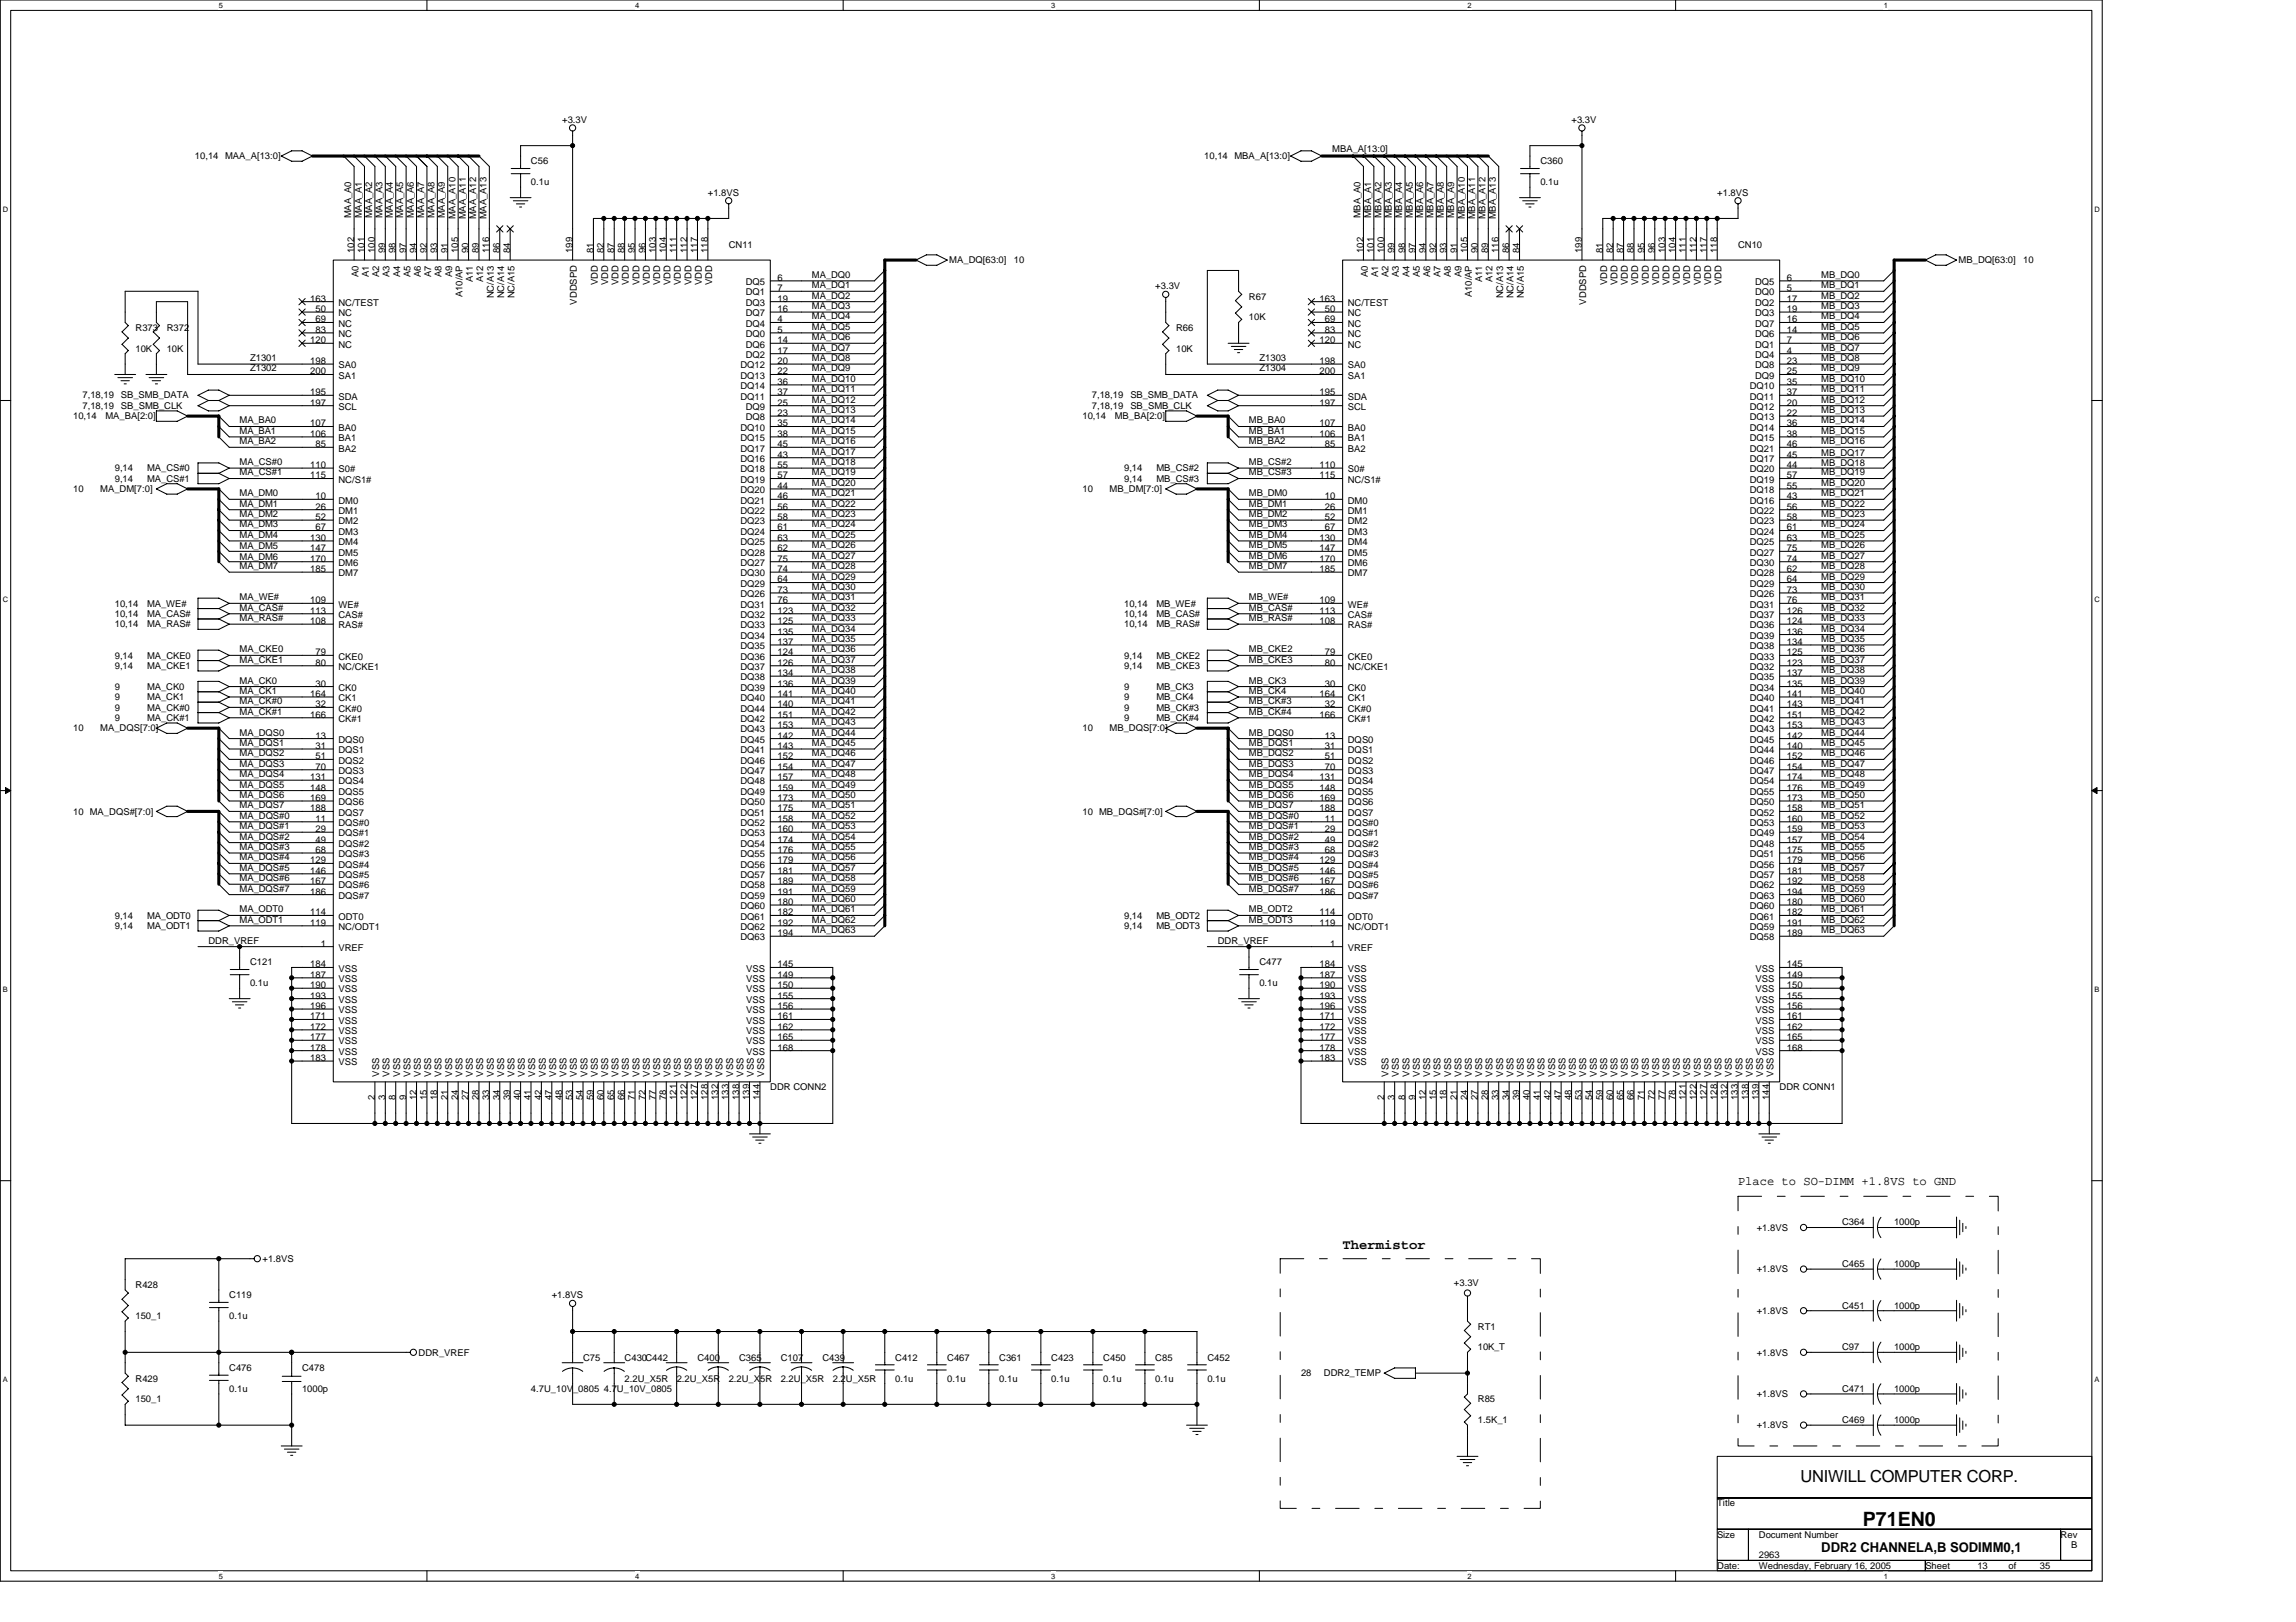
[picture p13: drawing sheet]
<svg xmlns="http://www.w3.org/2000/svg" width="297mm" height="210mm" viewBox="0 0 297 210" stroke-linecap="round" stroke-linejoin="round" font-family="sans-serif">
<defs><g id="words">
<text font-size="2.6" x="241" y="197.5">P71EN0</text>
<text font-size="2.2" x="232.9" y="191.8">UNIWILL COMPUTER CORP.</text>
<g font-size="1.8">
<text x="173.7" y="161.7">Thermistor</text>
<text x="235.6" y="200.8">DDR2 CHANNELA,B SODIMM0,1</text>
</g>
<text font-size="1.6" x="224.9" y="153.4">Place to SO-DIMM +1.8VS to GND</text>
<g font-size="1.2">
<text x="72.7" y="15.9">+3.3V</text>
<text x="203.3" y="15.9">+3.3V</text>
<text x="25.2" y="20.6">10,14 MAA_A[13:0]</text>
<text x="68.7" y="21.3">C56</text>
<text x="68.7" y="24">0.1u</text>
<text x="155.8" y="20.6">10,14 MBA_A[13:0]</text>
<text x="172.4" y="19.7">MBA_A[13:0]</text>
<text x="199.3" y="21.3">C360</text>
<text x="199.3" y="24">0.1u</text>
<text x="45.4" y="28.3" transform="rotate(-90 45.4 28.3)">MAA_A0</text>
<text x="46.8" y="28.3" transform="rotate(-90 46.8 28.3)">MAA_A1</text>
<text x="48.1" y="28.3" transform="rotate(-90 48.1 28.3)">MAA_A2</text>
<text x="49.5" y="28.3" transform="rotate(-90 49.5 28.3)">MAA_A3</text>
<text x="50.8" y="28.3" transform="rotate(-90 50.8 28.3)">MAA_A4</text>
<text x="52.2" y="28.3" transform="rotate(-90 52.2 28.3)">MAA_A5</text>
<text x="53.5" y="28.3" transform="rotate(-90 53.5 28.3)">MAA_A6</text>
<text x="54.9" y="28.3" transform="rotate(-90 54.9 28.3)">MAA_A7</text>
<text x="56.2" y="28.3" transform="rotate(-90 56.2 28.3)">MAA_A8</text>
<text x="57.6" y="28.3" transform="rotate(-90 57.6 28.3)">MAA_A9</text>
<text x="58.9" y="28.4" transform="rotate(-90 58.9 28.4)">MAA_A10</text>
<text x="60.3" y="28.4" transform="rotate(-90 60.3 28.4)">MAA_A11</text>
<text x="61.6" y="28.4" transform="rotate(-90 61.6 28.4)">MAA_A12</text>
<text x="62.9" y="28.4" transform="rotate(-90 62.9 28.4)">MAA_A13</text>
<text x="91.6" y="25.3">+1.8VS</text>
<text x="176" y="28.3" transform="rotate(-90 176 28.3)">MBA_A0</text>
<text x="177.4" y="28.3" transform="rotate(-90 177.4 28.3)">MBA_A1</text>
<text x="178.7" y="28.3" transform="rotate(-90 178.7 28.3)">MBA_A2</text>
<text x="180.1" y="28.3" transform="rotate(-90 180.1 28.3)">MBA_A3</text>
<text x="181.4" y="28.3" transform="rotate(-90 181.4 28.3)">MBA_A4</text>
<text x="182.8" y="28.3" transform="rotate(-90 182.8 28.3)">MBA_A5</text>
<text x="184.1" y="28.3" transform="rotate(-90 184.1 28.3)">MBA_A6</text>
<text x="185.5" y="28.3" transform="rotate(-90 185.5 28.3)">MBA_A7</text>
<text x="186.8" y="28.3" transform="rotate(-90 186.8 28.3)">MBA_A8</text>
<text x="188.1" y="28.3" transform="rotate(-90 188.1 28.3)">MBA_A9</text>
<text x="189.5" y="28.4" transform="rotate(-90 189.5 28.4)">MBA_A10</text>
<text x="190.8" y="28.4" transform="rotate(-90 190.8 28.4)">MBA_A11</text>
<text x="192.2" y="28.4" transform="rotate(-90 192.2 28.4)">MBA_A12</text>
<text x="193.5" y="28.4" transform="rotate(-90 193.5 28.4)">MBA_A13</text>
<text x="222.2" y="25.3">+1.8VS</text>
<text x="45.8" y="32.7" transform="rotate(-90 45.8 32.7)">102</text>
<text x="46.4" y="35.8" transform="rotate(-90 46.4 35.8)">A0</text>
<text x="47.1" y="32.7" transform="rotate(-90 47.1 32.7)">101</text>
<text x="47.7" y="35.8" transform="rotate(-90 47.7 35.8)">A1</text>
<text x="48.5" y="32.7" transform="rotate(-90 48.5 32.7)">100</text>
<text x="49.1" y="35.8" transform="rotate(-90 49.1 35.8)">A2</text>
<text x="49.8" y="32.7" transform="rotate(-90 49.8 32.7)">99</text>
<text x="50.4" y="35.8" transform="rotate(-90 50.4 35.8)">A3</text>
<text x="51.2" y="32.7" transform="rotate(-90 51.2 32.7)">98</text>
<text x="51.8" y="35.8" transform="rotate(-90 51.8 35.8)">A4</text>
<text x="52.5" y="32.7" transform="rotate(-90 52.5 32.7)">97</text>
<text x="53.1" y="35.8" transform="rotate(-90 53.1 35.8)">A5</text>
<text x="53.9" y="32.7" transform="rotate(-90 53.9 32.7)">94</text>
<text x="54.4" y="35.8" transform="rotate(-90 54.4 35.8)">A6</text>
<text x="55.2" y="32.7" transform="rotate(-90 55.2 32.7)">92</text>
<text x="55.8" y="35.8" transform="rotate(-90 55.8 35.8)">A7</text>
<text x="56.6" y="32.7" transform="rotate(-90 56.6 32.7)">93</text>
<text x="57.1" y="35.8" transform="rotate(-90 57.1 35.8)">A8</text>
<text x="57.9" y="32.7" transform="rotate(-90 57.9 32.7)">91</text>
<text x="58.5" y="35.8" transform="rotate(-90 58.5 35.8)">A9</text>
<text x="59.3" y="32.7" transform="rotate(-90 59.3 32.7)">105</text>
<text x="60.6" y="32.7" transform="rotate(-90 60.6 32.7)">90</text>
<text x="62" y="32.7" transform="rotate(-90 62 32.7)">89</text>
<text x="63.3" y="32.7" transform="rotate(-90 63.3 32.7)">116</text>
<text x="64.7" y="32.7" transform="rotate(-90 64.7 32.7)">86</text>
<text x="66" y="32.7" transform="rotate(-90 66 32.7)">84</text>
<text x="74.1" y="32.7" transform="rotate(-90 74.1 32.7)">199</text>
<text x="76.8" y="32.7" transform="rotate(-90 76.8 32.7)">81</text>
<text x="78.1" y="32.7" transform="rotate(-90 78.1 32.7)">82</text>
<text x="79.5" y="32.7" transform="rotate(-90 79.5 32.7)">87</text>
<text x="80.8" y="32.7" transform="rotate(-90 80.8 32.7)">88</text>
<text x="82.2" y="32.7" transform="rotate(-90 82.2 32.7)">95</text>
<text x="83.5" y="32.7" transform="rotate(-90 83.5 32.7)">96</text>
<text x="84.8" y="32.7" transform="rotate(-90 84.8 32.7)">103</text>
<text x="86.2" y="32.7" transform="rotate(-90 86.2 32.7)">104</text>
<text x="87.5" y="32.7" transform="rotate(-90 87.5 32.7)">111</text>
<text x="88.9" y="32.7" transform="rotate(-90 88.9 32.7)">112</text>
<text x="90.2" y="32.7" transform="rotate(-90 90.2 32.7)">117</text>
<text x="91.6" y="32.7" transform="rotate(-90 91.6 32.7)">118</text>
<text x="94.3" y="32">CN11</text>
<text x="105" y="36">MA_DQ0</text>
<text x="122.8" y="34.1">MA_DQ[63:0]</text>
<text x="131.2" y="34.1">10</text>
<text x="176.4" y="32.7" transform="rotate(-90 176.4 32.7)">102</text>
<text x="176.9" y="35.8" transform="rotate(-90 176.9 35.8)">A0</text>
<text x="177.7" y="32.7" transform="rotate(-90 177.7 32.7)">101</text>
<text x="178.3" y="35.8" transform="rotate(-90 178.3 35.8)">A1</text>
<text x="179.1" y="32.7" transform="rotate(-90 179.1 32.7)">100</text>
<text x="179.6" y="35.8" transform="rotate(-90 179.6 35.8)">A2</text>
<text x="180.4" y="32.7" transform="rotate(-90 180.4 32.7)">99</text>
<text x="181" y="35.8" transform="rotate(-90 181 35.8)">A3</text>
<text x="181.8" y="32.7" transform="rotate(-90 181.8 32.7)">98</text>
<text x="182.3" y="35.8" transform="rotate(-90 182.3 35.8)">A4</text>
<text x="183.1" y="32.7" transform="rotate(-90 183.1 32.7)">97</text>
<text x="183.7" y="35.8" transform="rotate(-90 183.7 35.8)">A5</text>
<text x="184.5" y="32.7" transform="rotate(-90 184.5 32.7)">94</text>
<text x="185" y="35.8" transform="rotate(-90 185 35.8)">A6</text>
<text x="185.8" y="32.7" transform="rotate(-90 185.8 32.7)">92</text>
<text x="186.4" y="35.8" transform="rotate(-90 186.4 35.8)">A7</text>
<text x="187.2" y="32.7" transform="rotate(-90 187.2 32.7)">93</text>
<text x="187.7" y="35.8" transform="rotate(-90 187.7 35.8)">A8</text>
<text x="188.5" y="32.7" transform="rotate(-90 188.5 32.7)">91</text>
<text x="189.1" y="35.8" transform="rotate(-90 189.1 35.8)">A9</text>
<text x="189.8" y="32.7" transform="rotate(-90 189.8 32.7)">105</text>
<text x="191.2" y="32.7" transform="rotate(-90 191.2 32.7)">90</text>
<text x="192.5" y="32.7" transform="rotate(-90 192.5 32.7)">89</text>
<text x="193.9" y="32.7" transform="rotate(-90 193.9 32.7)">116</text>
<text x="195.2" y="32.7" transform="rotate(-90 195.2 32.7)">86</text>
<text x="196.6" y="32.7" transform="rotate(-90 196.6 32.7)">84</text>
<text x="204.7" y="32.7" transform="rotate(-90 204.7 32.7)">199</text>
<text x="207.3" y="32.7" transform="rotate(-90 207.3 32.7)">81</text>
<text x="208.7" y="32.7" transform="rotate(-90 208.7 32.7)">82</text>
<text x="210" y="32.7" transform="rotate(-90 210 32.7)">87</text>
<text x="211.4" y="32.7" transform="rotate(-90 211.4 32.7)">88</text>
<text x="212.7" y="32.7" transform="rotate(-90 212.7 32.7)">95</text>
<text x="214.1" y="32.7" transform="rotate(-90 214.1 32.7)">96</text>
<text x="215.4" y="32.7" transform="rotate(-90 215.4 32.7)">103</text>
<text x="216.8" y="32.7" transform="rotate(-90 216.8 32.7)">104</text>
<text x="218.1" y="32.7" transform="rotate(-90 218.1 32.7)">111</text>
<text x="219.5" y="32.7" transform="rotate(-90 219.5 32.7)">112</text>
<text x="220.8" y="32.7" transform="rotate(-90 220.8 32.7)">117</text>
<text x="222.2" y="32.7" transform="rotate(-90 222.2 32.7)">118</text>
<text x="224.9" y="32">CN10</text>
<text x="235.6" y="36">MB_DQ0</text>
<text x="253.4" y="34.1">MB_DQ[63:0]</text>
<text x="261.7" y="34.1">10</text>
<text x="40.1" y="39">163</text>
<text x="40.8" y="41.7">69</text>
<text x="40.8" y="40.4">50</text>
<text x="43.8" y="39.6">NC/TEST</text>
<text x="43.8" y="40.9">NC</text>
<text x="59.8" y="38.5" transform="rotate(-90 59.8 38.5)">A10/AP</text>
<text x="61.2" y="36.5" transform="rotate(-90 61.2 36.5)">A11</text>
<text x="62.5" y="36.5" transform="rotate(-90 62.5 36.5)">A12</text>
<text x="63.9" y="38.6" transform="rotate(-90 63.9 38.6)">NC/A13</text>
<text x="65.2" y="38.6" transform="rotate(-90 65.2 38.6)">NC/A14</text>
<text x="66.6" y="38.6" transform="rotate(-90 66.6 38.6)">NC/A15</text>
<text x="74.6" y="39.4" transform="rotate(-90 74.6 39.4)">VDDSPD</text>
<text x="77.3" y="36.9" transform="rotate(-90 77.3 36.9)">VDD</text>
<text x="78.7" y="36.9" transform="rotate(-90 78.7 36.9)">VDD</text>
<text x="80" y="36.9" transform="rotate(-90 80 36.9)">VDD</text>
<text x="81.4" y="36.9" transform="rotate(-90 81.4 36.9)">VDD</text>
<text x="82.7" y="36.9" transform="rotate(-90 82.7 36.9)">VDD</text>
<text x="84.1" y="36.9" transform="rotate(-90 84.1 36.9)">VDD</text>
<text x="85.4" y="36.9" transform="rotate(-90 85.4 36.9)">VDD</text>
<text x="86.8" y="36.9" transform="rotate(-90 86.8 36.9)">VDD</text>
<text x="88.1" y="36.9" transform="rotate(-90 88.1 36.9)">VDD</text>
<text x="89.4" y="36.9" transform="rotate(-90 89.4 36.9)">VDD</text>
<text x="90.8" y="36.9" transform="rotate(-90 90.8 36.9)">VDD</text>
<text x="92.1" y="36.9" transform="rotate(-90 92.1 36.9)">VDD</text>
<text x="96.5" y="38.2">DQ1</text>
<text x="96.5" y="39.6">DQ3</text>
<text x="96.5" y="40.9">DQ7</text>
<text x="96.5" y="36.9">DQ5</text>
<text x="100.6" y="37.7">7</text>
<text x="100.6" y="39">19</text>
<text x="100.6" y="40.4">16</text>
<text x="100.6" y="41.7">4</text>
<text x="100.6" y="36.3">6</text>
<text x="105" y="40">MA_DQ3</text>
<text x="105" y="38.6">MA_DQ2</text>
<text x="105" y="41.3">MA_DQ4</text>
<text x="105" y="37.3">MA_DQ1</text>
<text x="149.5" y="37.4">+3.3V</text>
<text x="161.6" y="38.8">R67</text>
<text x="161.6" y="41.5">10K</text>
<text x="170.7" y="39">163</text>
<text x="171.4" y="41.7">69</text>
<text x="171.4" y="40.4">50</text>
<text x="174.4" y="40.9">NC</text>
<text x="174.4" y="39.6">NC/TEST</text>
<text x="190.4" y="38.5" transform="rotate(-90 190.4 38.5)">A10/AP</text>
<text x="191.8" y="36.5" transform="rotate(-90 191.8 36.5)">A11</text>
<text x="193.1" y="36.5" transform="rotate(-90 193.1 36.5)">A12</text>
<text x="194.5" y="38.6" transform="rotate(-90 194.5 38.6)">NC/A13</text>
<text x="195.8" y="38.6" transform="rotate(-90 195.8 38.6)">NC/A14</text>
<text x="197.1" y="38.6" transform="rotate(-90 197.1 38.6)">NC/A15</text>
<text x="205.2" y="39.4" transform="rotate(-90 205.2 39.4)">VDDSPD</text>
<text x="207.9" y="36.9" transform="rotate(-90 207.9 36.9)">VDD</text>
<text x="209.3" y="36.9" transform="rotate(-90 209.3 36.9)">VDD</text>
<text x="210.6" y="36.9" transform="rotate(-90 210.6 36.9)">VDD</text>
<text x="212" y="36.9" transform="rotate(-90 212 36.9)">VDD</text>
<text x="213.3" y="36.9" transform="rotate(-90 213.3 36.9)">VDD</text>
<text x="214.6" y="36.9" transform="rotate(-90 214.6 36.9)">VDD</text>
<text x="216" y="36.9" transform="rotate(-90 216 36.9)">VDD</text>
<text x="217.3" y="36.9" transform="rotate(-90 217.3 36.9)">VDD</text>
<text x="218.7" y="36.9" transform="rotate(-90 218.7 36.9)">VDD</text>
<text x="220" y="36.9" transform="rotate(-90 220 36.9)">VDD</text>
<text x="221.4" y="36.9" transform="rotate(-90 221.4 36.9)">VDD</text>
<text x="222.7" y="36.9" transform="rotate(-90 222.7 36.9)">VDD</text>
<text x="227.1" y="38.2">DQ0</text>
<text x="227.1" y="39.6">DQ2</text>
<text x="227.1" y="40.9">DQ3</text>
<text x="227.1" y="36.9">DQ5</text>
<text x="231.2" y="37.7">5</text>
<text x="231.2" y="39">17</text>
<text x="231.2" y="40.4">19</text>
<text x="231.2" y="41.7">16</text>
<text x="231.2" y="36.3">6</text>
<text x="235.6" y="38.6">MB_DQ2</text>
<text x="235.6" y="40">MB_DQ3</text>
<text x="235.6" y="37.3">MB_DQ1</text>
<text x="235.6" y="41.3">MB_DQ4</text>
<text x="17.5" y="42.8">R373</text>
<text x="17.5" y="45.5">10K</text>
<text x="21.6" y="42.8">R372</text>
<text x="21.6" y="45.5">10K</text>
<text x="32.3" y="46.7">Z1301</text>
<text x="40.1" y="44.4">120</text>
<text x="40.1" y="47.1">198</text>
<text x="40.8" y="43.1">83</text>
<text x="43.8" y="42.3">NC</text>
<text x="43.8" y="43.6">NC</text>
<text x="43.8" y="45">NC</text>
<text x="43.8" y="47.7">SA0</text>
<text x="95.8" y="47.7">DQ12</text>
<text x="96.5" y="45">DQ6</text>
<text x="96.5" y="46.3">DQ2</text>
<text x="96.5" y="42.3">DQ4</text>
<text x="96.5" y="43.6">DQ0</text>
<text x="100.6" y="44.4">14</text>
<text x="100.6" y="45.8">17</text>
<text x="100.6" y="47.1">20</text>
<text x="100.6" y="43.1">5</text>
<text x="105" y="44">MA_DQ6</text>
<text x="105" y="42.7">MA_DQ5</text>
<text x="105" y="46.7">MA_DQ8</text>
<text x="105" y="45.4">MA_DQ7</text>
<text x="152.2" y="42.8">R66</text>
<text x="152.2" y="45.5">10K</text>
<text x="162.9" y="46.7">Z1303</text>
<text x="170.7" y="44.4">120</text>
<text x="170.7" y="47.1">198</text>
<text x="171.4" y="43.1">83</text>
<text x="174.4" y="42.3">NC</text>
<text x="174.4" y="43.6">NC</text>
<text x="174.4" y="45">NC</text>
<text x="174.4" y="47.7">SA0</text>
<text x="227.1" y="45">DQ1</text>
<text x="227.1" y="46.3">DQ4</text>
<text x="227.1" y="42.3">DQ7</text>
<text x="227.1" y="47.7">DQ8</text>
<text x="227.1" y="43.6">DQ6</text>
<text x="231.2" y="44.4">7</text>
<text x="231.2" y="45.8">4</text>
<text x="231.2" y="47.1">23</text>
<text x="231.2" y="43.1">14</text>
<text x="235.6" y="44">MB_DQ6</text>
<text x="235.6" y="46.7">MB_DQ8</text>
<text x="235.6" y="42.7">MB_DQ5</text>
<text x="235.6" y="45.4">MB_DQ7</text>
<text x="10.7" y="52.9">7,18,19</text>
<text x="10.7" y="51.6">7,18,19</text>
<text x="15.7" y="52.9">SB_SMB_CLK</text>
<text x="15.7" y="51.6">SB_SMB_DATA</text>
<text x="32.3" y="48.1">Z1302</text>
<text x="40.1" y="48.5">200</text>
<text x="40.1" y="51.1">195</text>
<text x="40.1" y="52.5">197</text>
<text x="43.8" y="49">SA1</text>
<text x="43.8" y="51.7">SDA</text>
<text x="43.8" y="53.1">SCL</text>
<text x="95.8" y="51.7">DQ11</text>
<text x="95.8" y="49">DQ13</text>
<text x="95.8" y="50.4">DQ14</text>
<text x="96.5" y="53">DQ9</text>
<text x="100.6" y="52.5">25</text>
<text x="100.6" y="53.8">23</text>
<text x="100.6" y="51.1">37</text>
<text x="100.6" y="48.5">22</text>
<text x="100.6" y="49.8">36</text>
<text x="105" y="50.8">MA_DQ11</text>
<text x="105" y="53.5">MA_DQ13</text>
<text x="105" y="49.4">MA_DQ10</text>
<text x="105" y="52.1">MA_DQ12</text>
<text x="105" y="48.1">MA_DQ9</text>
<text x="141.3" y="51.6">7,18,19</text>
<text x="141.3" y="52.9">7,18,19</text>
<text x="146.2" y="51.6">SB_SMB_DATA</text>
<text x="146.2" y="52.9">SB_SMB_CLK</text>
<text x="162.9" y="48.1">Z1304</text>
<text x="170.7" y="48.5">200</text>
<text x="170.7" y="51.1">195</text>
<text x="170.7" y="52.5">197</text>
<text x="174.4" y="49">SA1</text>
<text x="174.4" y="51.7">SDA</text>
<text x="174.4" y="53.1">SCL</text>
<text x="226.4" y="51.7">DQ11</text>
<text x="226.4" y="53">DQ12</text>
<text x="226.4" y="50.4">DQ10</text>
<text x="227.1" y="49">DQ9</text>
<text x="231.2" y="52.5">20</text>
<text x="231.2" y="53.8">22</text>
<text x="231.2" y="51.1">37</text>
<text x="231.2" y="48.5">25</text>
<text x="231.2" y="49.8">35</text>
<text x="235.6" y="50.8">MB_DQ11</text>
<text x="235.6" y="52.1">MB_DQ12</text>
<text x="235.6" y="53.5">MB_DQ13</text>
<text x="235.6" y="48.1">MB_DQ9</text>
<text x="235.6" y="49.4">MB_DQ10</text>
<text x="9.5" y="54.3">10,14</text>
<text x="13.6" y="54.3">MA_BA[2:0]</text>
<text x="31" y="57.5">MA_BA2</text>
<text x="31" y="56.1">MA_BA1</text>
<text x="31" y="54.8">MA_BA0</text>
<text x="40.1" y="55.2">107</text>
<text x="40.1" y="56.5">106</text>
<text x="40.8" y="57.9">85</text>
<text x="43.8" y="58.4">BA2</text>
<text x="43.8" y="55.7">BA0</text>
<text x="43.8" y="57.1">BA1</text>
<text x="95.8" y="59.8">DQ16</text>
<text x="95.8" y="57.1">DQ15</text>
<text x="95.8" y="58.4">DQ17</text>
<text x="95.8" y="55.7">DQ10</text>
<text x="96.5" y="54.4">DQ8</text>
<text x="100.6" y="55.2">35</text>
<text x="100.6" y="59.2">43</text>
<text x="100.6" y="56.5">38</text>
<text x="100.6" y="57.9">45</text>
<text x="105" y="57.5">MA_DQ16</text>
<text x="105" y="54.8">MA_DQ14</text>
<text x="105" y="58.8">MA_DQ17</text>
<text x="105" y="56.1">MA_DQ15</text>
<text x="140" y="54.3">10,14</text>
<text x="144.2" y="54.3">MB_BA[2:0]</text>
<text x="161.6" y="57.5">MB_BA2</text>
<text x="161.6" y="54.8">MB_BA0</text>
<text x="161.6" y="56.1">MB_BA1</text>
<text x="170.7" y="55.2">107</text>
<text x="170.7" y="56.5">106</text>
<text x="171.4" y="57.9">85</text>
<text x="174.4" y="58.4">BA2</text>
<text x="174.4" y="55.7">BA0</text>
<text x="174.4" y="57.1">BA1</text>
<text x="226.4" y="54.4">DQ13</text>
<text x="226.4" y="59.8">DQ17</text>
<text x="226.4" y="57.1">DQ15</text>
<text x="226.4" y="58.4">DQ21</text>
<text x="226.4" y="55.7">DQ14</text>
<text x="231.2" y="55.2">36</text>
<text x="231.2" y="59.2">45</text>
<text x="231.2" y="56.5">38</text>
<text x="231.2" y="57.9">46</text>
<text x="235.6" y="56.1">MB_DQ15</text>
<text x="235.6" y="54.8">MB_DQ14</text>
<text x="235.6" y="59">MB_DQ17</text>
<text x="235.6" y="57.5">MB_DQ16</text>
<text x="9.5" y="63.7">10</text>
<text x="13" y="63.7">MA_DM[7:0]</text>
<text x="14.8" y="61">9,14</text>
<text x="14.8" y="62.3">9,14</text>
<text x="19" y="61">MA_CS#0</text>
<text x="19" y="62.3">MA_CS#1</text>
<text x="31" y="65.6">MA_DM1</text>
<text x="31" y="60.2">MA_CS#0</text>
<text x="31" y="61.5">MA_CS#1</text>
<text x="31" y="64.2">MA_DM0</text>
<text x="40.1" y="60.6">110</text>
<text x="40.1" y="61.9">115</text>
<text x="40.8" y="64.6">10</text>
<text x="40.8" y="66">26</text>
<text x="43.8" y="65.2">DM0</text>
<text x="43.8" y="61.1">S0#</text>
<text x="43.8" y="62.5">NC/S1#</text>
<text x="95.8" y="62.5">DQ19</text>
<text x="95.8" y="61.1">DQ18</text>
<text x="95.8" y="63.8">DQ20</text>
<text x="95.8" y="65.2">DQ21</text>
<text x="100.6" y="60.6">55</text>
<text x="100.6" y="63.3">44</text>
<text x="100.6" y="64.6">46</text>
<text x="100.6" y="66">56</text>
<text x="100.6" y="61.9">57</text>
<text x="105" y="62.9">MA_DQ20</text>
<text x="105" y="61.5">MA_DQ19</text>
<text x="105" y="60.2">MA_DQ18</text>
<text x="105" y="64.2">MA_DQ21</text>
<text x="105" y="65.6">MA_DQ22</text>
<text x="140" y="63.7">10</text>
<text x="143.5" y="63.7">MB_DM[7:0]</text>
<text x="145.4" y="61">9,14</text>
<text x="145.4" y="62.3">9,14</text>
<text x="149.6" y="61">MB_CS#2</text>
<text x="149.6" y="62.3">MB_CS#3</text>
<text x="161.6" y="60.2">MB_CS#2</text>
<text x="161.6" y="65.6">MB_DM1</text>
<text x="161.6" y="61.5">MB_CS#3</text>
<text x="161.6" y="64.2">MB_DM0</text>
<text x="170.7" y="60.6">110</text>
<text x="170.7" y="61.9">115</text>
<text x="171.4" y="64.6">10</text>
<text x="171.4" y="66">26</text>
<text x="174.4" y="65.2">DM0</text>
<text x="174.4" y="61.1">S0#</text>
<text x="174.4" y="62.5">NC/S1#</text>
<text x="226.4" y="61.1">DQ20</text>
<text x="226.4" y="63.8">DQ18</text>
<text x="226.4" y="65.2">DQ16</text>
<text x="226.4" y="62.5">DQ19</text>
<text x="231.2" y="60.6">44</text>
<text x="231.2" y="63.3">55</text>
<text x="231.2" y="64.6">43</text>
<text x="231.2" y="66">56</text>
<text x="231.2" y="61.9">57</text>
<text x="235.6" y="64.2">MB_DQ21</text>
<text x="235.6" y="60.3">MB_DQ18</text>
<text x="235.6" y="62.9">MB_DQ20</text>
<text x="235.6" y="61.5">MB_DQ19</text>
<text x="235.6" y="65.6">MB_DQ22</text>
<text x="31" y="66.9">MA_DM2</text>
<text x="31" y="69.6">MA_DM4</text>
<text x="31" y="71.1">MA_DM5</text>
<text x="31" y="68.3">MA_DM3</text>
<text x="40.1" y="70">130</text>
<text x="40.1" y="71.3">147</text>
<text x="40.8" y="68.6">67</text>
<text x="40.8" y="67.3">52</text>
<text x="43.8" y="66.5">DM1</text>
<text x="43.8" y="69.2">DM3</text>
<text x="43.8" y="70.5">DM4</text>
<text x="43.8" y="71.9">DM5</text>
<text x="43.8" y="67.9">DM2</text>
<text x="95.8" y="66.5">DQ22</text>
<text x="95.8" y="67.9">DQ23</text>
<text x="95.8" y="69.2">DQ24</text>
<text x="95.8" y="70.5">DQ25</text>
<text x="95.8" y="71.9">DQ28</text>
<text x="100.6" y="67.3">58</text>
<text x="100.6" y="68.6">61</text>
<text x="100.6" y="70">63</text>
<text x="100.6" y="71.3">62</text>
<text x="105" y="69.6">MA_DQ25</text>
<text x="105" y="66.9">MA_DQ23</text>
<text x="105" y="68.3">MA_DQ24</text>
<text x="105" y="71">MA_DQ26</text>
<text x="161.6" y="71">MB_DM5</text>
<text x="161.6" y="66.9">MB_DM2</text>
<text x="161.6" y="69.6">MB_DM4</text>
<text x="161.6" y="68.3">MB_DM3</text>
<text x="170.7" y="70">130</text>
<text x="170.7" y="71.3">147</text>
<text x="171.4" y="68.6">67</text>
<text x="171.4" y="67.3">52</text>
<text x="174.4" y="66.5">DM1</text>
<text x="174.4" y="69.2">DM3</text>
<text x="174.4" y="70.5">DM4</text>
<text x="174.4" y="71.9">DM5</text>
<text x="174.4" y="67.9">DM2</text>
<text x="226.4" y="66.5">DQ22</text>
<text x="226.4" y="67.9">DQ23</text>
<text x="226.4" y="69.2">DQ24</text>
<text x="226.4" y="70.5">DQ25</text>
<text x="226.4" y="71.9">DQ27</text>
<text x="231.2" y="67.3">58</text>
<text x="231.2" y="68.6">61</text>
<text x="231.2" y="70">63</text>
<text x="231.2" y="71.3">75</text>
<text x="235.6" y="69.6">MB_DQ25</text>
<text x="235.6" y="71">MB_DQ26</text>
<text x="235.6" y="66.9">MB_DQ23</text>
<text x="235.6" y="68.3">MB_DQ24</text>
<text x="31" y="77.7">MA_WE#</text>
<text x="31" y="72.4">MA_DM6</text>
<text x="31" y="73.6">MA_DM7</text>
<text x="40.1" y="72.7">170</text>
<text x="40.1" y="74">185</text>
<text x="43.8" y="73.2">DM6</text>
<text x="43.8" y="74.6">DM7</text>
<text x="95.8" y="73.2">DQ27</text>
<text x="95.8" y="74.6">DQ30</text>
<text x="95.8" y="75.9">DQ29</text>
<text x="95.8" y="77.3">DQ26</text>
<text x="100.6" y="72.7">75</text>
<text x="100.6" y="74">74</text>
<text x="100.6" y="75.4">64</text>
<text x="100.6" y="76.7">73</text>
<text x="105" y="76.3">MA_DQ30</text>
<text x="105" y="72.3">MA_DQ27</text>
<text x="105" y="73.6">MA_DQ28</text>
<text x="105" y="77.7">MA_DQ31</text>
<text x="105" y="75">MA_DQ29</text>
<text x="161.6" y="73.6">MB_DM7</text>
<text x="161.6" y="77.7">MB_WE#</text>
<text x="161.6" y="72.3">MB_DM6</text>
<text x="170.7" y="72.7">170</text>
<text x="170.7" y="74">185</text>
<text x="174.4" y="73.2">DM6</text>
<text x="174.4" y="74.6">DM7</text>
<text x="226.4" y="73.2">DQ30</text>
<text x="226.4" y="74.6">DQ28</text>
<text x="226.4" y="75.9">DQ29</text>
<text x="226.4" y="77.3">DQ26</text>
<text x="231.2" y="72.7">74</text>
<text x="231.2" y="74">62</text>
<text x="231.2" y="75.4">64</text>
<text x="231.2" y="76.7">73</text>
<text x="235.6" y="77.7">MB_DQ31</text>
<text x="235.6" y="73.6">MB_DQ28</text>
<text x="235.6" y="76.3">MB_DQ30</text>
<text x="235.6" y="72.3">MB_DQ27</text>
<text x="235.6" y="75">MB_DQ29</text>
<text x="14.8" y="79.8">10,14</text>
<text x="14.8" y="81.2">10,14</text>
<text x="14.8" y="78.5">10,14</text>
<text x="19" y="79.8">MA_CAS#</text>
<text x="19" y="81.2">MA_RAS#</text>
<text x="19" y="78.5">MA_WE#</text>
<text x="31" y="80.4">MA_RAS#</text>
<text x="31" y="79">MA_CAS#</text>
<text x="40.1" y="78.1">109</text>
<text x="40.1" y="79.4">113</text>
<text x="40.1" y="80.8">108</text>
<text x="43.8" y="78.6">WE#</text>
<text x="43.8" y="80">CAS#</text>
<text x="43.8" y="81.3">RAS#</text>
<text x="95.8" y="78.6">DQ31</text>
<text x="95.8" y="80">DQ32</text>
<text x="95.8" y="81.3">DQ33</text>
<text x="95.8" y="82.7">DQ34</text>
<text x="100.6" y="79.4">123</text>
<text x="100.6" y="80.8">125</text>
<text x="100.6" y="82.1">135</text>
<text x="100.6" y="83.5">137</text>
<text x="100.6" y="78.1">76</text>
<text x="105" y="81.7">MA_DQ34</text>
<text x="105" y="80.4">MA_DQ33</text>
<text x="105" y="83.1">MA_DQ35</text>
<text x="105" y="79">MA_DQ32</text>
<text x="145.4" y="79.8">10,14</text>
<text x="145.4" y="78.5">10,14</text>
<text x="145.4" y="81.2">10,14</text>
<text x="149.6" y="79.8">MB_CAS#</text>
<text x="149.6" y="78.5">MB_WE#</text>
<text x="149.6" y="81.2">MB_RAS#</text>
<text x="161.6" y="79">MB_CAS#</text>
<text x="161.6" y="80.4">MB_RAS#</text>
<text x="170.7" y="78.1">109</text>
<text x="170.7" y="79.4">113</text>
<text x="170.7" y="80.8">108</text>
<text x="174.4" y="78.6">WE#</text>
<text x="174.4" y="80">CAS#</text>
<text x="174.4" y="81.3">RAS#</text>
<text x="226.4" y="80">DQ37</text>
<text x="226.4" y="81.3">DQ36</text>
<text x="226.4" y="82.7">DQ39</text>
<text x="226.4" y="78.6">DQ31</text>
<text x="231.2" y="79.4">126</text>
<text x="231.2" y="80.8">124</text>
<text x="231.2" y="82.1">136</text>
<text x="231.2" y="83.5">134</text>
<text x="231.2" y="78.1">76</text>
<text x="235.6" y="83.1">MB_DQ35</text>
<text x="235.6" y="80.4">MB_DQ33</text>
<text x="235.6" y="79">MB_DQ32</text>
<text x="235.6" y="81.7">MB_DQ34</text>
<text x="14.8" y="85.2">9,14</text>
<text x="14.8" y="89.3">9</text>
<text x="14.8" y="86.6">9,14</text>
<text x="19" y="85.2">MA_CKE0</text>
<text x="19" y="89.3">MA_CK0</text>
<text x="19" y="86.6">MA_CKE1</text>
<text x="31" y="85.8">MA_CKE1</text>
<text x="31" y="84.4">MA_CKE0</text>
<text x="31" y="89.8">MA_CK1</text>
<text x="31" y="88.5">MA_CK0</text>
<text x="40.8" y="88.8">30</text>
<text x="40.8" y="84.8">79</text>
<text x="40.8" y="86.2">80</text>
<text x="43.8" y="89.4">CK0</text>
<text x="43.8" y="85.4">CKE0</text>
<text x="43.8" y="86.7">NC/CKE1</text>
<text x="95.8" y="84">DQ35</text>
<text x="95.8" y="85.4">DQ36</text>
<text x="95.8" y="86.7">DQ37</text>
<text x="95.8" y="88">DQ38</text>
<text x="95.8" y="89.4">DQ39</text>
<text x="100.6" y="84.8">124</text>
<text x="100.6" y="86.2">126</text>
<text x="100.6" y="87.5">134</text>
<text x="100.6" y="88.8">136</text>
<text x="105" y="85.8">MA_DQ37</text>
<text x="105" y="89.8">MA_DQ40</text>
<text x="105" y="87.1">MA_DQ38</text>
<text x="105" y="88.5">MA_DQ39</text>
<text x="105" y="84.4">MA_DQ36</text>
<text x="145.4" y="85.2">9,14</text>
<text x="145.4" y="89.3">9</text>
<text x="145.4" y="86.6">9,14</text>
<text x="149.6" y="85.2">MB_CKE2</text>
<text x="149.6" y="89.3">MB_CK3</text>
<text x="149.6" y="86.6">MB_CKE3</text>
<text x="161.6" y="89.8">MB_CK4</text>
<text x="161.6" y="84.4">MB_CKE2</text>
<text x="161.6" y="85.8">MB_CKE3</text>
<text x="161.6" y="88.5">MB_CK3</text>
<text x="171.4" y="88.8">30</text>
<text x="171.4" y="84.8">79</text>
<text x="171.4" y="86.2">80</text>
<text x="174.4" y="89.4">CK0</text>
<text x="174.4" y="85.4">CKE0</text>
<text x="174.4" y="86.7">NC/CKE1</text>
<text x="226.4" y="84">DQ38</text>
<text x="226.4" y="85.4">DQ33</text>
<text x="226.4" y="86.7">DQ32</text>
<text x="226.4" y="88">DQ35</text>
<text x="226.4" y="89.4">DQ34</text>
<text x="231.2" y="84.8">125</text>
<text x="231.2" y="86.2">123</text>
<text x="231.2" y="87.5">137</text>
<text x="231.2" y="88.8">135</text>
<text x="235.6" y="84.4">MB_DQ36</text>
<text x="235.6" y="88.5">MB_DQ39</text>
<text x="235.6" y="89.8">MB_DQ40</text>
<text x="235.6" y="87.1">MB_DQ38</text>
<text x="235.6" y="85.8">MB_DQ37</text>
<text x="9.5" y="94.6">10</text>
<text x="13" y="94.6">MA_DQS[7:0]</text>
<text x="14.8" y="93.3">9</text>
<text x="14.8" y="92">9</text>
<text x="14.8" y="90.6">9</text>
<text x="19" y="93.3">MA_CK#1</text>
<text x="19" y="92">MA_CK#0</text>
<text x="19" y="90.6">MA_CK1</text>
<text x="31" y="91.1">MA_CK#0</text>
<text x="31" y="95.2">MA_DQS0</text>
<text x="31" y="92.5">MA_CK#1</text>
<text x="40.1" y="90.2">164</text>
<text x="40.1" y="92.9">166</text>
<text x="40.8" y="91.5">32</text>
<text x="40.8" y="95.6">13</text>
<text x="43.8" y="90.7">CK1</text>
<text x="43.8" y="92.1">CK#0</text>
<text x="43.8" y="93.4">CK#1</text>
<text x="95.8" y="90.7">DQ40</text>
<text x="95.8" y="92.1">DQ44</text>
<text x="95.8" y="93.4">DQ42</text>
<text x="95.8" y="94.8">DQ43</text>
<text x="100.6" y="90.2">141</text>
<text x="100.6" y="91.5">140</text>
<text x="100.6" y="92.9">151</text>
<text x="100.6" y="94.2">153</text>
<text x="100.6" y="95.6">142</text>
<text x="105" y="92.5">MA_DQ42</text>
<text x="105" y="95.2">MA_DQ44</text>
<text x="105" y="91.1">MA_DQ41</text>
<text x="105" y="93.8">MA_DQ43</text>
<text x="140" y="94.6">10</text>
<text x="143.5" y="94.6">MB_DQS[7:0]</text>
<text x="145.4" y="90.6">9</text>
<text x="145.4" y="93.3">9</text>
<text x="145.4" y="92">9</text>
<text x="149.6" y="90.6">MB_CK4</text>
<text x="149.6" y="93.3">MB_CK#4</text>
<text x="149.6" y="92">MB_CK#3</text>
<text x="161.6" y="95.2">MB_DQS0</text>
<text x="161.6" y="92.5">MB_CK#4</text>
<text x="161.6" y="91.1">MB_CK#3</text>
<text x="170.7" y="90.2">164</text>
<text x="170.7" y="92.9">166</text>
<text x="171.4" y="91.5">32</text>
<text x="171.4" y="95.6">13</text>
<text x="174.4" y="90.7">CK1</text>
<text x="174.4" y="92.1">CK#0</text>
<text x="174.4" y="93.4">CK#1</text>
<text x="226.4" y="90.7">DQ40</text>
<text x="226.4" y="92.1">DQ41</text>
<text x="226.4" y="93.4">DQ42</text>
<text x="226.4" y="94.8">DQ43</text>
<text x="231.2" y="90.2">141</text>
<text x="231.2" y="91.5">143</text>
<text x="231.2" y="92.9">151</text>
<text x="231.2" y="94.2">153</text>
<text x="231.2" y="95.6">142</text>
<text x="235.6" y="92.5">MB_DQ42</text>
<text x="235.6" y="95.2">MB_DQ44</text>
<text x="235.6" y="93.8">MB_DQ43</text>
<text x="235.6" y="91.1">MB_DQ41</text>
<text x="31" y="101.9">MA_DQS5</text>
<text x="31" y="100.6">MA_DQS4</text>
<text x="31" y="99.2">MA_DQS3</text>
<text x="31" y="97.9">MA_DQS2</text>
<text x="31" y="96.5">MA_DQS1</text>
<text x="40.1" y="101">131</text>
<text x="40.8" y="96.9">31</text>
<text x="40.8" y="98.3">51</text>
<text x="40.8" y="99.6">70</text>
<text x="43.8" y="97.5">DQS1</text>
<text x="43.8" y="98.8">DQS2</text>
<text x="43.8" y="100.2">DQS3</text>
<text x="43.8" y="101.5">DQS4</text>
<text x="43.8" y="96.1">DQS0</text>
<text x="95.8" y="96.1">DQ45</text>
<text x="95.8" y="97.5">DQ41</text>
<text x="95.8" y="98.8">DQ46</text>
<text x="95.8" y="100.2">DQ47</text>
<text x="95.8" y="101.5">DQ48</text>
<text x="100.6" y="96.9">143</text>
<text x="100.6" y="98.3">152</text>
<text x="100.6" y="99.6">154</text>
<text x="100.6" y="101">157</text>
<text x="105" y="100.6">MA_DQ48</text>
<text x="105" y="99.2">MA_DQ47</text>
<text x="105" y="97.9">MA_DQ46</text>
<text x="105" y="101.9">MA_DQ49</text>
<text x="105" y="96.5">MA_DQ45</text>
<text x="161.6" y="99.2">MB_DQS3</text>
<text x="161.6" y="101.9">MB_DQS5</text>
<text x="161.6" y="97.9">MB_DQS2</text>
<text x="161.6" y="100.6">MB_DQS4</text>
<text x="161.6" y="96.5">MB_DQS1</text>
<text x="170.7" y="101">131</text>
<text x="171.4" y="96.9">31</text>
<text x="171.4" y="98.3">51</text>
<text x="171.4" y="99.6">70</text>
<text x="174.4" y="97.5">DQS1</text>
<text x="174.4" y="98.8">DQS2</text>
<text x="174.4" y="100.2">DQS3</text>
<text x="174.4" y="101.5">DQS4</text>
<text x="174.4" y="96.1">DQS0</text>
<text x="226.4" y="96.1">DQ45</text>
<text x="226.4" y="97.5">DQ44</text>
<text x="226.4" y="98.8">DQ46</text>
<text x="226.4" y="100.2">DQ47</text>
<text x="226.4" y="101.5">DQ54</text>
<text x="231.2" y="96.9">140</text>
<text x="231.2" y="98.3">152</text>
<text x="231.2" y="99.6">154</text>
<text x="231.2" y="101">174</text>
<text x="235.6" y="101.9">MB_DQ49</text>
<text x="235.6" y="100.6">MB_DQ48</text>
<text x="235.6" y="97.9">MB_DQ46</text>
<text x="235.6" y="96.5">MB_DQ45</text>
<text x="235.6" y="99.2">MB_DQ47</text>
<text x="9.5" y="105.4">10 MA_DQS#[7:0]</text>
<text x="31" y="107.3">MA_DQS#1</text>
<text x="31" y="104.6">MA_DQS7</text>
<text x="31" y="103.3">MA_DQS6</text>
<text x="31" y="106">MA_DQS#0</text>
<text x="40.1" y="105">188</text>
<text x="40.1" y="102.3">148</text>
<text x="40.1" y="103.7">169</text>
<text x="40.8" y="106.3">11</text>
<text x="40.8" y="107.7">29</text>
<text x="43.8" y="105.5">DQS7</text>
<text x="43.8" y="102.9">DQS5</text>
<text x="43.8" y="104.2">DQS6</text>
<text x="43.8" y="106.9">DQS#0</text>
<text x="95.8" y="102.9">DQ49</text>
<text x="95.8" y="104.2">DQ50</text>
<text x="95.8" y="105.6">DQ51</text>
<text x="95.8" y="106.9">DQ52</text>
<text x="100.6" y="102.3">159</text>
<text x="100.6" y="103.7">173</text>
<text x="100.6" y="105">175</text>
<text x="100.6" y="106.3">158</text>
<text x="100.6" y="107.7">160</text>
<text x="105" y="107.3">MA_DQ53</text>
<text x="105" y="104.6">MA_DQ51</text>
<text x="105" y="106">MA_DQ52</text>
<text x="105" y="103.3">MA_DQ50</text>
<text x="140" y="105.4">10 MB_DQS#[7:0]</text>
<text x="161.6" y="103.3">MB_DQS6</text>
<text x="161.6" y="104.6">MB_DQS7</text>
<text x="161.6" y="107.3">MB_DQS#1</text>
<text x="161.6" y="106">MB_DQS#0</text>
<text x="170.7" y="105">188</text>
<text x="170.7" y="102.3">148</text>
<text x="170.7" y="103.7">169</text>
<text x="171.4" y="106.3">11</text>
<text x="171.4" y="107.7">29</text>
<text x="174.4" y="105.5">DQS7</text>
<text x="174.4" y="102.9">DQS5</text>
<text x="174.4" y="104.2">DQS6</text>
<text x="174.4" y="106.9">DQS#0</text>
<text x="226.4" y="102.9">DQ55</text>
<text x="226.4" y="104.2">DQ50</text>
<text x="226.4" y="105.6">DQ52</text>
<text x="226.4" y="106.9">DQ53</text>
<text x="231.2" y="102.3">176</text>
<text x="231.2" y="103.7">173</text>
<text x="231.2" y="105">158</text>
<text x="231.2" y="106.3">160</text>
<text x="231.2" y="107.7">159</text>
<text x="235.6" y="104.6">MB_DQ51</text>
<text x="235.6" y="107.3">MB_DQ53</text>
<text x="235.6" y="106">MB_DQ52</text>
<text x="235.6" y="103.3">MB_DQ50</text>
<text x="31" y="110">MA_DQS#3</text>
<text x="31" y="111.3">MA_DQS#4</text>
<text x="31" y="112.7">MA_DQS#5</text>
<text x="31" y="108.6">MA_DQS#2</text>
<text x="40.1" y="113.1">146</text>
<text x="40.1" y="111.7">129</text>
<text x="40.8" y="109">49</text>
<text x="40.8" y="110.4">68</text>
<text x="43.8" y="108.2">DQS#1</text>
<text x="43.8" y="109.6">DQS#2</text>
<text x="43.8" y="112.3">DQS#4</text>
<text x="43.8" y="110.9">DQS#3</text>
<text x="43.8" y="113.6">DQS#5</text>
<text x="95.8" y="108.2">DQ53</text>
<text x="95.8" y="109.6">DQ54</text>
<text x="95.8" y="110.9">DQ55</text>
<text x="95.8" y="112.3">DQ56</text>
<text x="95.8" y="113.6">DQ57</text>
<text x="100.6" y="109">174</text>
<text x="100.6" y="110.4">176</text>
<text x="100.6" y="111.7">179</text>
<text x="100.6" y="113.1">181</text>
<text x="105" y="108.6">MA_DQ54</text>
<text x="105" y="112.7">MA_DQ57</text>
<text x="105" y="111.3">MA_DQ56</text>
<text x="105" y="110">MA_DQ55</text>
<text x="161.6" y="108.6">MB_DQS#2</text>
<text x="161.6" y="112.7">MB_DQS#5</text>
<text x="161.6" y="110">MB_DQS#3</text>
<text x="161.6" y="111.3">MB_DQS#4</text>
<text x="170.7" y="113.1">146</text>
<text x="170.7" y="111.7">129</text>
<text x="171.4" y="109">49</text>
<text x="171.4" y="110.4">68</text>
<text x="174.4" y="108.2">DQS#1</text>
<text x="174.4" y="109.6">DQS#2</text>
<text x="174.4" y="112.3">DQS#4</text>
<text x="174.4" y="110.9">DQS#3</text>
<text x="174.4" y="113.6">DQS#5</text>
<text x="226.4" y="108.2">DQ49</text>
<text x="226.4" y="109.6">DQ48</text>
<text x="226.4" y="110.9">DQ51</text>
<text x="226.4" y="112.3">DQ56</text>
<text x="226.4" y="113.6">DQ57</text>
<text x="231.2" y="109">157</text>
<text x="231.2" y="110.4">175</text>
<text x="231.2" y="111.7">179</text>
<text x="231.2" y="113.1">181</text>
<text x="235.6" y="110">MB_DQ55</text>
<text x="235.6" y="112.7">MB_DQ57</text>
<text x="235.6" y="108.6">MB_DQ54</text>
<text x="235.6" y="111.3">MB_DQ56</text>
<text x="14.8" y="118.9">9,14</text>
<text x="19" y="118.9">MA_ODT0</text>
<text x="31" y="119.4">MA_ODT1</text>
<text x="31" y="115.4">MA_DQS#7</text>
<text x="31" y="114">MA_DQS#6</text>
<text x="31" y="118.1">MA_ODT0</text>
<text x="40.1" y="114.4">167</text>
<text x="40.1" y="115.8">186</text>
<text x="40.1" y="118.5">114</text>
<text x="40.1" y="119.8">119</text>
<text x="43.8" y="115">DQS#6</text>
<text x="43.8" y="119">ODT0</text>
<text x="43.8" y="116.3">DQS#7</text>
<text x="95.8" y="115">DQ58</text>
<text x="95.8" y="116.3">DQ59</text>
<text x="95.8" y="117.7">DQ60</text>
<text x="95.8" y="119">DQ61</text>
<text x="100.6" y="114.4">189</text>
<text x="100.6" y="115.8">191</text>
<text x="100.6" y="117.1">180</text>
<text x="100.6" y="118.5">182</text>
<text x="100.6" y="119.8">192</text>
<text x="105" y="116.7">MA_DQ60</text>
<text x="105" y="115.4">MA_DQ59</text>
<text x="105" y="118.1">MA_DQ61</text>
<text x="105" y="114">MA_DQ58</text>
<text x="105" y="119.4">MA_DQ62</text>
<text x="145.4" y="118.9">9,14</text>
<text x="149.6" y="118.9">MB_ODT2</text>
<text x="161.6" y="119.4">MB_ODT3</text>
<text x="161.6" y="114">MB_DQS#6</text>
<text x="161.6" y="115.4">MB_DQS#7</text>
<text x="161.6" y="118.1">MB_ODT2</text>
<text x="170.7" y="114.4">167</text>
<text x="170.7" y="115.8">186</text>
<text x="170.7" y="118.5">114</text>
<text x="170.7" y="119.8">119</text>
<text x="174.4" y="115">DQS#6</text>
<text x="174.4" y="116.3">DQS#7</text>
<text x="174.4" y="119">ODT0</text>
<text x="226.4" y="115">DQ62</text>
<text x="226.4" y="116.3">DQ63</text>
<text x="226.4" y="117.7">DQ60</text>
<text x="226.4" y="119">DQ61</text>
<text x="231.2" y="114.4">192</text>
<text x="231.2" y="115.8">194</text>
<text x="231.2" y="117.1">180</text>
<text x="231.2" y="118.5">182</text>
<text x="231.2" y="119.8">191</text>
<text x="235.6" y="119.4">MB_DQ62</text>
<text x="235.6" y="114">MB_DQ58</text>
<text x="235.6" y="115.4">MB_DQ59</text>
<text x="235.6" y="118.1">MB_DQ61</text>
<text x="235.6" y="116.7">MB_DQ60</text>
<text x="14.8" y="120.2">9,14</text>
<text x="19" y="120.2">MA_ODT1</text>
<text x="27" y="122.1">DDR_VREF</text>
<text x="32.3" y="124.9">C121</text>
<text x="40.1" y="125.2">184</text>
<text x="41.5" y="122.5">1</text>
<text x="43.8" y="125.7">VSS</text>
<text x="43.8" y="123.1">VREF</text>
<text x="43.8" y="120.4">NC/ODT1</text>
<text x="95.8" y="120.4">DQ62</text>
<text x="95.8" y="121.7">DQ63</text>
<text x="96.5" y="125.7">VSS</text>
<text x="100.6" y="121.2">194</text>
<text x="100.6" y="125.2">145</text>
<text x="105" y="120.8">MA_DQ63</text>
<text x="145.4" y="120.2">9,14</text>
<text x="149.6" y="120.2">MB_ODT3</text>
<text x="157.5" y="122.1">DDR_VREF</text>
<text x="162.9" y="124.9">C477</text>
<text x="170.7" y="125.2">184</text>
<text x="172.1" y="122.5">1</text>
<text x="174.4" y="125.7">VSS</text>
<text x="174.4" y="123.1">VREF</text>
<text x="174.4" y="120.4">NC/ODT1</text>
<text x="226.4" y="120.4">DQ59</text>
<text x="226.4" y="121.7">DQ58</text>
<text x="227.1" y="125.7">VSS</text>
<text x="231.2" y="121.2">189</text>
<text x="231.2" y="125.2">145</text>
<text x="235.6" y="120.8">MB_DQ63</text>
<text x="32.3" y="127.6">0.1u</text>
<text x="40.1" y="126.5">187</text>
<text x="40.1" y="127.9">190</text>
<text x="40.1" y="129.2">193</text>
<text x="40.1" y="130.6">196</text>
<text x="40.1" y="131.9">171</text>
<text x="43.8" y="127.1">VSS</text>
<text x="43.8" y="128.4">VSS</text>
<text x="43.8" y="129.8">VSS</text>
<text x="43.8" y="131.1">VSS</text>
<text x="96.5" y="128.4">VSS</text>
<text x="96.5" y="129.8">VSS</text>
<text x="96.5" y="131.1">VSS</text>
<text x="96.5" y="127.1">VSS</text>
<text x="100.6" y="131.9">161</text>
<text x="100.6" y="127.9">150</text>
<text x="100.6" y="129.2">155</text>
<text x="100.6" y="130.6">156</text>
<text x="100.6" y="126.5">149</text>
<text x="162.9" y="127.6">0.1u</text>
<text x="170.7" y="126.5">187</text>
<text x="170.7" y="127.9">190</text>
<text x="170.7" y="129.2">193</text>
<text x="170.7" y="130.6">196</text>
<text x="170.7" y="131.9">171</text>
<text x="174.4" y="127.1">VSS</text>
<text x="174.4" y="128.4">VSS</text>
<text x="174.4" y="129.8">VSS</text>
<text x="174.4" y="131.1">VSS</text>
<text x="227.1" y="128.4">VSS</text>
<text x="227.1" y="129.8">VSS</text>
<text x="227.1" y="131.1">VSS</text>
<text x="227.1" y="127.1">VSS</text>
<text x="231.2" y="131.9">161</text>
<text x="231.2" y="127.9">150</text>
<text x="231.2" y="129.2">155</text>
<text x="231.2" y="130.6">156</text>
<text x="231.2" y="126.5">149</text>
<text x="40.1" y="136">178</text>
<text x="40.1" y="137.3">183</text>
<text x="40.1" y="134.6">177</text>
<text x="40.1" y="133.3">172</text>
<text x="43.8" y="135.2">VSS</text>
<text x="43.8" y="133.8">VSS</text>
<text x="43.8" y="132.5">VSS</text>
<text x="43.8" y="136.5">VSS</text>
<text x="43.8" y="137.9">VSS</text>
<text x="96.5" y="133.8">VSS</text>
<text x="96.5" y="132.5">VSS</text>
<text x="96.5" y="136.5">VSS</text>
<text x="96.5" y="135.2">VSS</text>
<text x="100.6" y="136">168</text>
<text x="100.6" y="134.6">165</text>
<text x="100.6" y="133.3">162</text>
<text x="170.7" y="136">178</text>
<text x="170.7" y="137.3">183</text>
<text x="170.7" y="134.6">177</text>
<text x="170.7" y="133.3">172</text>
<text x="174.4" y="135.2">VSS</text>
<text x="174.4" y="133.8">VSS</text>
<text x="174.4" y="132.5">VSS</text>
<text x="174.4" y="136.5">VSS</text>
<text x="174.4" y="137.9">VSS</text>
<text x="227.1" y="133.8">VSS</text>
<text x="227.1" y="136.5">VSS</text>
<text x="227.1" y="132.5">VSS</text>
<text x="227.1" y="135.2">VSS</text>
<text x="231.2" y="136">168</text>
<text x="231.2" y="134.6">165</text>
<text x="231.2" y="133.3">162</text>
<text x="48.5" y="142.3" transform="rotate(-90 48.5 142.3)">2</text>
<text x="49.1" y="139.3" transform="rotate(-90 49.1 139.3)">VSS</text>
<text x="49.8" y="142.3" transform="rotate(-90 49.8 142.3)">3</text>
<text x="50.4" y="139.3" transform="rotate(-90 50.4 139.3)">VSS</text>
<text x="51.2" y="142.3" transform="rotate(-90 51.2 142.3)">8</text>
<text x="51.8" y="139.3" transform="rotate(-90 51.8 139.3)">VSS</text>
<text x="52.5" y="142.3" transform="rotate(-90 52.5 142.3)">9</text>
<text x="53.1" y="139.3" transform="rotate(-90 53.1 139.3)">VSS</text>
<text x="53.9" y="142.3" transform="rotate(-90 53.9 142.3)">12</text>
<text x="54.4" y="139.3" transform="rotate(-90 54.4 139.3)">VSS</text>
<text x="55.2" y="142.3" transform="rotate(-90 55.2 142.3)">15</text>
<text x="55.8" y="139.3" transform="rotate(-90 55.8 139.3)">VSS</text>
<text x="56.6" y="142.3" transform="rotate(-90 56.6 142.3)">18</text>
<text x="57.1" y="139.3" transform="rotate(-90 57.1 139.3)">VSS</text>
<text x="57.9" y="142.3" transform="rotate(-90 57.9 142.3)">21</text>
<text x="58.5" y="139.3" transform="rotate(-90 58.5 139.3)">VSS</text>
<text x="59.3" y="142.3" transform="rotate(-90 59.3 142.3)">24</text>
<text x="59.8" y="139.3" transform="rotate(-90 59.8 139.3)">VSS</text>
<text x="60.6" y="142.3" transform="rotate(-90 60.6 142.3)">27</text>
<text x="61.2" y="139.3" transform="rotate(-90 61.2 139.3)">VSS</text>
<text x="62" y="142.3" transform="rotate(-90 62 142.3)">28</text>
<text x="62.5" y="139.3" transform="rotate(-90 62.5 139.3)">VSS</text>
<text x="63.3" y="142.3" transform="rotate(-90 63.3 142.3)">33</text>
<text x="63.9" y="139.3" transform="rotate(-90 63.9 139.3)">VSS</text>
<text x="64.7" y="142.3" transform="rotate(-90 64.7 142.3)">34</text>
<text x="65.2" y="139.3" transform="rotate(-90 65.2 139.3)">VSS</text>
<text x="66" y="142.3" transform="rotate(-90 66 142.3)">39</text>
<text x="66.6" y="139.3" transform="rotate(-90 66.6 139.3)">VSS</text>
<text x="67.3" y="142.3" transform="rotate(-90 67.3 142.3)">40</text>
<text x="67.9" y="139.3" transform="rotate(-90 67.9 139.3)">VSS</text>
<text x="68.7" y="142.3" transform="rotate(-90 68.7 142.3)">41</text>
<text x="69.3" y="139.3" transform="rotate(-90 69.3 139.3)">VSS</text>
<text x="70" y="142.3" transform="rotate(-90 70 142.3)">42</text>
<text x="70.6" y="139.3" transform="rotate(-90 70.6 139.3)">VSS</text>
<text x="71.4" y="142.3" transform="rotate(-90 71.4 142.3)">47</text>
<text x="71.9" y="139.3" transform="rotate(-90 71.9 139.3)">VSS</text>
<text x="72.7" y="142.3" transform="rotate(-90 72.7 142.3)">48</text>
<text x="73.3" y="139.3" transform="rotate(-90 73.3 139.3)">VSS</text>
<text x="74.1" y="142.3" transform="rotate(-90 74.1 142.3)">53</text>
<text x="74.6" y="139.3" transform="rotate(-90 74.6 139.3)">VSS</text>
<text x="75.4" y="142.3" transform="rotate(-90 75.4 142.3)">54</text>
<text x="76" y="139.3" transform="rotate(-90 76 139.3)">VSS</text>
<text x="76.8" y="142.3" transform="rotate(-90 76.8 142.3)">59</text>
<text x="77.3" y="139.3" transform="rotate(-90 77.3 139.3)">VSS</text>
<text x="78.1" y="142.3" transform="rotate(-90 78.1 142.3)">60</text>
<text x="78.7" y="139.3" transform="rotate(-90 78.7 139.3)">VSS</text>
<text x="79.5" y="142.3" transform="rotate(-90 79.5 142.3)">65</text>
<text x="80" y="139.3" transform="rotate(-90 80 139.3)">VSS</text>
<text x="80.8" y="142.3" transform="rotate(-90 80.8 142.3)">66</text>
<text x="81.4" y="139.3" transform="rotate(-90 81.4 139.3)">VSS</text>
<text x="82.2" y="142.3" transform="rotate(-90 82.2 142.3)">71</text>
<text x="82.7" y="139.3" transform="rotate(-90 82.7 139.3)">VSS</text>
<text x="83.5" y="142.3" transform="rotate(-90 83.5 142.3)">72</text>
<text x="84.1" y="139.3" transform="rotate(-90 84.1 139.3)">VSS</text>
<text x="84.8" y="142.3" transform="rotate(-90 84.8 142.3)">77</text>
<text x="85.4" y="139.3" transform="rotate(-90 85.4 139.3)">VSS</text>
<text x="86.2" y="142.3" transform="rotate(-90 86.2 142.3)">78</text>
<text x="86.8" y="139.3" transform="rotate(-90 86.8 139.3)">VSS</text>
<text x="87.5" y="142.3" transform="rotate(-90 87.5 142.3)">121</text>
<text x="88.1" y="139.3" transform="rotate(-90 88.1 139.3)">VSS</text>
<text x="88.9" y="142.3" transform="rotate(-90 88.9 142.3)">122</text>
<text x="89.4" y="139.3" transform="rotate(-90 89.4 139.3)">VSS</text>
<text x="90.2" y="142.3" transform="rotate(-90 90.2 142.3)">127</text>
<text x="90.8" y="139.3" transform="rotate(-90 90.8 139.3)">VSS</text>
<text x="91.6" y="142.3" transform="rotate(-90 91.6 142.3)">128</text>
<text x="92.1" y="139.3" transform="rotate(-90 92.1 139.3)">VSS</text>
<text x="92.9" y="142.3" transform="rotate(-90 92.9 142.3)">132</text>
<text x="93.5" y="139.3" transform="rotate(-90 93.5 139.3)">VSS</text>
<text x="94.3" y="142.3" transform="rotate(-90 94.3 142.3)">133</text>
<text x="94.8" y="139.3" transform="rotate(-90 94.8 139.3)">VSS</text>
<text x="95.6" y="142.3" transform="rotate(-90 95.6 142.3)">138</text>
<text x="96.2" y="139.3" transform="rotate(-90 96.2 139.3)">VSS</text>
<text x="97" y="142.3" transform="rotate(-90 97 142.3)">139</text>
<text x="97.5" y="139.3" transform="rotate(-90 97.5 139.3)">VSS</text>
<text x="98.3" y="142.3" transform="rotate(-90 98.3 142.3)">144</text>
<text x="98.9" y="139.3" transform="rotate(-90 98.9 139.3)">VSS</text>
<text x="99.7" y="141.1">DDR CONN2</text>
<text x="179.1" y="142.3" transform="rotate(-90 179.1 142.3)">2</text>
<text x="179.6" y="139.3" transform="rotate(-90 179.6 139.3)">VSS</text>
<text x="180.4" y="142.3" transform="rotate(-90 180.4 142.3)">3</text>
<text x="181" y="139.3" transform="rotate(-90 181 139.3)">VSS</text>
<text x="181.8" y="142.3" transform="rotate(-90 181.8 142.3)">8</text>
<text x="182.3" y="139.3" transform="rotate(-90 182.3 139.3)">VSS</text>
<text x="183.1" y="142.3" transform="rotate(-90 183.1 142.3)">9</text>
<text x="183.7" y="139.3" transform="rotate(-90 183.7 139.3)">VSS</text>
<text x="184.5" y="142.3" transform="rotate(-90 184.5 142.3)">12</text>
<text x="185" y="139.3" transform="rotate(-90 185 139.3)">VSS</text>
<text x="185.8" y="142.3" transform="rotate(-90 185.8 142.3)">15</text>
<text x="186.4" y="139.3" transform="rotate(-90 186.4 139.3)">VSS</text>
<text x="187.2" y="142.3" transform="rotate(-90 187.2 142.3)">18</text>
<text x="187.7" y="139.3" transform="rotate(-90 187.7 139.3)">VSS</text>
<text x="188.5" y="142.3" transform="rotate(-90 188.5 142.3)">21</text>
<text x="189.1" y="139.3" transform="rotate(-90 189.1 139.3)">VSS</text>
<text x="189.8" y="142.3" transform="rotate(-90 189.8 142.3)">24</text>
<text x="190.4" y="139.3" transform="rotate(-90 190.4 139.3)">VSS</text>
<text x="191.2" y="142.3" transform="rotate(-90 191.2 142.3)">27</text>
<text x="191.8" y="139.3" transform="rotate(-90 191.8 139.3)">VSS</text>
<text x="192.5" y="142.3" transform="rotate(-90 192.5 142.3)">28</text>
<text x="193.1" y="139.3" transform="rotate(-90 193.1 139.3)">VSS</text>
<text x="193.9" y="142.3" transform="rotate(-90 193.9 142.3)">33</text>
<text x="194.5" y="139.3" transform="rotate(-90 194.5 139.3)">VSS</text>
<text x="195.2" y="142.3" transform="rotate(-90 195.2 142.3)">34</text>
<text x="195.8" y="139.3" transform="rotate(-90 195.8 139.3)">VSS</text>
<text x="196.6" y="142.3" transform="rotate(-90 196.6 142.3)">39</text>
<text x="197.1" y="139.3" transform="rotate(-90 197.1 139.3)">VSS</text>
<text x="197.9" y="142.3" transform="rotate(-90 197.9 142.3)">40</text>
<text x="198.5" y="139.3" transform="rotate(-90 198.5 139.3)">VSS</text>
<text x="199.3" y="142.3" transform="rotate(-90 199.3 142.3)">41</text>
<text x="199.8" y="139.3" transform="rotate(-90 199.8 139.3)">VSS</text>
<text x="200.6" y="142.3" transform="rotate(-90 200.6 142.3)">42</text>
<text x="201.2" y="139.3" transform="rotate(-90 201.2 139.3)">VSS</text>
<text x="202" y="142.3" transform="rotate(-90 202 142.3)">47</text>
<text x="202.5" y="139.3" transform="rotate(-90 202.5 139.3)">VSS</text>
<text x="203.3" y="142.3" transform="rotate(-90 203.3 142.3)">48</text>
<text x="203.9" y="139.3" transform="rotate(-90 203.9 139.3)">VSS</text>
<text x="204.7" y="142.3" transform="rotate(-90 204.7 142.3)">53</text>
<text x="205.2" y="139.3" transform="rotate(-90 205.2 139.3)">VSS</text>
<text x="206" y="142.3" transform="rotate(-90 206 142.3)">54</text>
<text x="206.6" y="139.3" transform="rotate(-90 206.6 139.3)">VSS</text>
<text x="207.3" y="142.3" transform="rotate(-90 207.3 142.3)">59</text>
<text x="207.9" y="139.3" transform="rotate(-90 207.9 139.3)">VSS</text>
<text x="208.7" y="142.3" transform="rotate(-90 208.7 142.3)">60</text>
<text x="209.3" y="139.3" transform="rotate(-90 209.3 139.3)">VSS</text>
<text x="210" y="142.3" transform="rotate(-90 210 142.3)">65</text>
<text x="210.6" y="139.3" transform="rotate(-90 210.6 139.3)">VSS</text>
<text x="211.4" y="142.3" transform="rotate(-90 211.4 142.3)">66</text>
<text x="212" y="139.3" transform="rotate(-90 212 139.3)">VSS</text>
<text x="212.7" y="142.3" transform="rotate(-90 212.7 142.3)">71</text>
<text x="213.3" y="139.3" transform="rotate(-90 213.3 139.3)">VSS</text>
<text x="214.1" y="142.3" transform="rotate(-90 214.1 142.3)">72</text>
<text x="214.6" y="139.3" transform="rotate(-90 214.6 139.3)">VSS</text>
<text x="215.4" y="142.3" transform="rotate(-90 215.4 142.3)">77</text>
<text x="216" y="139.3" transform="rotate(-90 216 139.3)">VSS</text>
<text x="216.8" y="142.3" transform="rotate(-90 216.8 142.3)">78</text>
<text x="217.3" y="139.3" transform="rotate(-90 217.3 139.3)">VSS</text>
<text x="218.1" y="142.3" transform="rotate(-90 218.1 142.3)">121</text>
<text x="218.7" y="139.3" transform="rotate(-90 218.7 139.3)">VSS</text>
<text x="219.5" y="142.3" transform="rotate(-90 219.5 142.3)">122</text>
<text x="220" y="139.3" transform="rotate(-90 220 139.3)">VSS</text>
<text x="220.8" y="142.3" transform="rotate(-90 220.8 142.3)">127</text>
<text x="221.4" y="139.3" transform="rotate(-90 221.4 139.3)">VSS</text>
<text x="222.2" y="142.3" transform="rotate(-90 222.2 142.3)">128</text>
<text x="222.7" y="139.3" transform="rotate(-90 222.7 139.3)">VSS</text>
<text x="223.5" y="142.3" transform="rotate(-90 223.5 142.3)">132</text>
<text x="224.1" y="139.3" transform="rotate(-90 224.1 139.3)">VSS</text>
<text x="224.8" y="142.3" transform="rotate(-90 224.8 142.3)">133</text>
<text x="225.4" y="139.3" transform="rotate(-90 225.4 139.3)">VSS</text>
<text x="226.2" y="142.3" transform="rotate(-90 226.2 142.3)">138</text>
<text x="226.8" y="139.3" transform="rotate(-90 226.8 139.3)">VSS</text>
<text x="227.5" y="142.3" transform="rotate(-90 227.5 142.3)">139</text>
<text x="228.1" y="139.3" transform="rotate(-90 228.1 139.3)">VSS</text>
<text x="228.9" y="142.3" transform="rotate(-90 228.9 142.3)">144</text>
<text x="229.5" y="139.3" transform="rotate(-90 229.5 139.3)">VSS</text>
<text x="230.2" y="141.1">DDR CONN1</text>
<text x="227.3" y="159.3">+1.8VS</text>
<text x="238.3" y="158.6">C364</text>
<text x="245" y="158.6">1000p</text>
<text x="17.5" y="166.7">R428</text>
<text x="34" y="163.3">+1.8VS</text>
<text x="188.1" y="166.4">+3.3V</text>
<text x="227.3" y="164.6">+1.8VS</text>
<text x="238.3" y="164">C465</text>
<text x="245" y="164">1000p</text>
<text x="17.5" y="170.7">150_1</text>
<text x="29.7" y="168">C119</text>
<text x="29.7" y="170.7">0.1u</text>
<text x="71.4" y="168">+1.8VS</text>
<text x="191.2" y="172.1">RT1</text>
<text x="227.3" y="170">+1.8VS</text>
<text x="238.3" y="169.4">C451</text>
<text x="245" y="169.4">1000p</text>
<text x="17.5" y="178.8">R429</text>
<text x="29.7" y="177.4">C476</text>
<text x="39.1" y="177.4">C478</text>
<text x="54.2" y="175.4">DDR_VREF</text>
<text x="75.4" y="176.1">C75</text>
<text x="80.8" y="176.1">C430C442</text>
<text x="80.8" y="178.8">2.2U_X5R</text>
<text x="87.5" y="178.8">2.2U_X5R</text>
<text x="90.2" y="176.1">C400</text>
<text x="94.3" y="178.8">2.2U_X5R</text>
<text x="95.6" y="176.1">C365</text>
<text x="101" y="176.1">C107</text>
<text x="101" y="178.8">2.2U_X5R</text>
<text x="106.4" y="176.1">C439</text>
<text x="107.7" y="178.8">2.2U_X5R</text>
<text x="115.8" y="176.1">C412</text>
<text x="115.8" y="178.8">0.1u</text>
<text x="122.5" y="176.1">C467</text>
<text x="122.5" y="178.8">0.1u</text>
<text x="129.3" y="176.1">C361</text>
<text x="129.3" y="178.8">0.1u</text>
<text x="136" y="176.1">C423</text>
<text x="136" y="178.8">0.1u</text>
<text x="142.7" y="176.1">C450</text>
<text x="142.7" y="178.8">0.1u</text>
<text x="149.5" y="176.1">C85</text>
<text x="149.5" y="178.8">0.1u</text>
<text x="156.2" y="176.1">C452</text>
<text x="156.2" y="178.8">0.1u</text>
<text x="168.3" y="178.1">28</text>
<text x="171.3" y="178.1">DDR2_TEMP</text>
<text x="191.2" y="174.7">10K_T</text>
<text x="227.3" y="175.4">+1.8VS</text>
<text x="238.3" y="174.7">C97</text>
<text x="245" y="174.7">1000p</text>
<text x="17.5" y="181.5">150_1</text>
<text x="29.7" y="180.1">0.1u</text>
<text x="39.1" y="180.1">1000p</text>
<text x="68.7" y="180.1">4.7U_10V_0805</text>
<text x="78.1" y="180.1">4.7U_10V_0805</text>
<text x="191.2" y="181.5">R85</text>
<text x="191.2" y="184.2">1.5K_1</text>
<text x="227.3" y="180.8">+1.8VS</text>
<text x="227.3" y="184.8">+1.8VS</text>
<text x="238.3" y="184.2">C469</text>
<text x="238.3" y="180.1">C471</text>
<text x="245" y="184.2">1000p</text>
<text x="245" y="180.1">1000p</text>
<text x="222.2" y="194.9">Title</text>
<text x="222.2" y="199">Size</text>
<text x="222.2" y="203">Date:</text>
<text x="227.5" y="199">Document Number</text>
<text x="227.5" y="201.7">2963</text>
<text x="227.5" y="203">Wednesday, February 16, 2005</text>
<text x="249.1" y="203">Sheet</text>
<text x="255.8" y="203">13</text>
<text x="259.9" y="203">of</text>
<text x="263.9" y="203">35</text>
<text x="266.6" y="199">Rev</text>
<text x="267.9" y="200.3">B</text>
</g>
<g font-size="1">
<text x="28.3" y="1">5</text>
<text x="82.2" y="1">4</text>
<text x="136" y="1">3</text>
<text x="189.9" y="1">2</text>
<text x="243.7" y="1">1</text>
<text x=".4" y="27.5">D</text>
<text x="271" y="27.5">D</text>
<text x=".4" y="77.9">C</text>
<text x="271" y="77.9">C</text>
<text x=".4" y="128.4">B</text>
<text x="271" y="128.4">B</text>
<text x=".4" y="178.9">A</text>
<text x="271" y="178.9">A</text>
<text x="28.3" y="204.3">5</text>
<text x="82.2" y="204.3">4</text>
<text x="136" y="204.3">3</text>
<text x="189.9" y="204.3">2</text>
<text x="243.7" y="204.3">1</text>
</g>
</g></defs>
<path d="M0 0h272v204.6h-272zM1.4 1.3h269.2v202h-269.2z" fill="none" stroke="#000" stroke-width=".13"/>
<g fill="#fff">
<path d="M28.3 .1h.5v1.1h-.5z"/>
<path d="M28.3 203.4h.5v1.1h-.5z"/>
</g>
<path d="M55.2 0v1.3M55.2 203.3v1.3" fill="none" stroke="#000" stroke-width=".13"/>
<g fill="#fff">
<path d="M82.2 .1h.5v1.1h-.5z"/>
<path d="M82.2 203.4h.5v1.1h-.5z"/>
</g>
<path d="M109.1 0v1.3M109.1 203.3v1.3" fill="none" stroke="#000" stroke-width=".13"/>
<g fill="#fff">
<path d="M136 .1h.5v1.1h-.5z"/>
<path d="M136 203.4h.5v1.1h-.5z"/>
</g>
<path d="M162.9 0v1.3M162.9 203.3v1.3" fill="none" stroke="#000" stroke-width=".13"/>
<g fill="#fff">
<path d="M189.9 .1h.5v1.1h-.5z"/>
<path d="M189.9 203.4h.5v1.1h-.5z"/>
</g>
<path d="M216.8 0v1.3M216.8 203.3v1.3" fill="none" stroke="#000" stroke-width=".13"/>
<g fill="#fff">
<path d="M243.7 .1h.5v1.1h-.5z"/>
<path d="M243.7 203.4h.5v1.1h-.5z"/>
<path d="M.4 26.6h.7v1.1h-.7z"/>
<path d="M271 26.6h.7v1.1h-.7z"/>
<path d="M.4 77.1h.7v1h-.7z"/>
<path d="M271 77.1h.7v1h-.7z"/>
</g>
<path d="M0 51.8h1.4M270.6 51.8h1.4" fill="none" stroke="#000" stroke-width=".13"/>
<g fill="#fff">
<path d="M.4 127.6h.6v1h-.6z"/>
<path d="M271 127.6h.6v1h-.6z"/>
</g>
<path d="M0 102.3h1.4M270.6 102.3h1.4" fill="none" stroke="#000" stroke-width=".13"/>
<path d="M.7 101.9l.7 .4-.7 .4zM270.6 102.3l.7-.4v.8z" fill="#000" stroke="#000" stroke-width=".13"/>
<g fill="#fff">
<path d="M.4 178h.6v1.1h-.6z"/>
<path d="M271 178h.6v1.1h-.6z"/>
</g>
<g fill="none" stroke="#000" stroke-width=".13">
<path d="M37.7 19.5h1.4M37.7 19.5l-1.3 .7M39.1 19.5l1.3 .7-1.3 .7h-1.4l-1.3-.7M74.1 17v16.7M74.1 18.8h-6.8v3M169.7 19.5l1.3 .7-1.3 .7h-1.4l-1.3-.7M169.7 19.5h-1.4l-1.3 .7M204.7 17v16.7M204.7 18.8h-6.8v3M24.3 39v9.5M24.3 39h-4.1v2.7l.4 .4-.8 .9 .8 .8-.8 .8 .8 .8-.4 .4M38.7 40l.8 .8"/>
<path d="M38.7 38.6l.8 .9M39.1 39h4M39.5 40l-.8 .8M39.5 38.6l-.8 .9M43.1 33.7h56.6v106.3h-56.6zM44.5 20.2l1.3 1.3v12.2M45.8 20.2l1.4 1.3v12.2M47.1 20.2l1.4 1.3v12.2M48.5 20.2l1.3 1.3v12.2M49.8 20.2l1.4 1.3v12.2M51.2 20.2l1.3 1.3v12.2M52.5 20.2l1.4 1.3v12.2"/>
<path d="M53.9 20.2l1.3 1.3v12.2M55.2 20.2l1.4 1.3v12.2M56.6 20.2l1.3 1.3v12.2M57.9 20.2l1.4 1.3v12.2M59.3 20.2l1.3 1.3v12.2M60.6 20.2l1.4 1.3v12.2M62 20.2l1.3 1.3v12.2M64.3 29.2l.8 .8M64.7 29.6v4.1M65.1 29.2l-.9 .8M65.6 29.2l.8 .8M66 25.6h2.7"/>
<path d="M66 29.6v4.1M66.1 22.5h2.5M66.1 21.8h2.5M66.4 26h1.9M66.4 29.2l-.8 .8M66.8 26.4h1.1M67.2 26.8h.3M67.3 22.5v3.1M78.1 28.3v5.4M79.5 28.3v5.4M80.8 28.3v5.4M82.2 28.3v5.4"/>
<path d="M83.5 28.3v5.4M84.8 28.3v5.4M86.2 28.3v5.4M87.5 28.3v5.4M88.9 28.3v5.4M90.2 28.3v5.4M91.6 28.3v5.4M94.3 26.4v1.9h-17.5v5.4M99.7 37.7h13.4M99.7 39h13.4M99.7 36.3h13.4M114.5 36.3l-1.4 1.4"/>
<path d="M114.5 39l-1.4 1.4M114.5 37.7l-1.4 1.3M114.5 35l-1.4 1.4M118.5 33.6l1.4 .7M118.5 33.7l1.4-.7h1.3l1.3 .7-1.3 .6M119.8 34.3h1.4M150.8 38.5v3.2l.4 .4M169.3 40l.8 .8M169.3 38.6l.8 .9M169.7 39h4M170.1 40l-.9 .8M170.1 38.6l-.9 .9"/>
<path d="M173.7 33.7h56.5v106.3h-56.5zM175 20.2l1.4 1.3v12.2M176.4 20.2l1.3 1.3v12.2M177.7 20.2l1.4 1.3v12.2M179.1 20.2l1.3 1.3v12.2M180.4 20.2l1.4 1.3v12.2M181.8 20.2l1.3 1.3v12.2M183.1 20.2l1.4 1.3v12.2M184.5 20.2l1.3 1.3v12.2M185.8 20.2l1.4 1.3v12.2M187.2 20.2l1.3 1.3v12.2M188.5 20.2l1.4 1.3v12.2"/>
<path d="M189.8 20.2l1.4 1.3v12.2M191.2 20.2l1.3 1.3v12.2M192.5 20.2l1.4 1.3v12.2M194.8 29.2l.9 .8M195.2 29.6v4.1M195.6 29.2l-.8 .8M196.2 29.2l.8 .8M196.6 25.6h2.7M196.6 29.6v4.1M196.7 22.5h2.4M196.7 21.8h2.4M197 26h1.9"/>
<path d="M197 29.2l-.8 .8M197.4 26.4h1.1M197.8 26.8h.3M197.9 22.5v3.1M208.7 28.3v5.4M210 28.3v5.4M211.4 28.3v5.4M212.7 28.3v5.4M214.1 28.3v5.4M215.4 28.3v5.4M216.8 28.3v5.4M218.1 28.3v5.4"/>
<path d="M219.5 28.3v5.4M220.8 28.3v5.4M222.2 28.3v5.4M224.9 26.4v1.9h-17.5v5.4M230.2 37.7h13.5M245 37.7l-1.3 1.3h-13.5M245 39l-1.3 1.4h-13.5M245 35l-1.3 1.3h-13.5M245 36.3l-1.3 1.4M249.1 33.6l1.3 .7h1.4M249.1 33.7l1.3-.7h1.4l1.3 .7-1.3 .6M14.8 48.5h2.7"/>
<path d="M15.3 48.9h1.8M15.6 49.3h1.1M16.1 49.7h.2M16.2 45.8l.4-.4-.8-.8 .8-.8-.8-.8 .8-.9-.4-.4v-4h9.4v9.4h17.5M16.2 45.8v2.7M18.9 48.5h2.7M19.3 48.9h1.9M19.7 49.3h1.1M20.1 49.7h.3M20.2 45.8v2.7M24.3 48.5h18.8M24.3 53.8l-1.4 .7h-2.7"/>
<path d="M24.3 53.9l-1.4-.7h-2.7v1.3M27 50.5h1.3l1.4 .7h13.4M27 51.8h1.3M27 51.8l-1.4 .7 1.4 .7h1.3l1.4-.7M27 50.5l-1.4 .7 1.4 .6M28.3 53.8l1.4 1.4h13.4M28.3 55.2l1.4 1.3h13.4M28.3 56.5l1.4 1.4h13.4M28.3 51.8l1.4 .7M29.7 52.5h13.4M29.7 51.1l-1.4 .7M38.7 41.3l.8 .8"/>
<path d="M38.7 42.7l.8 .8M38.7 44l.8 .8M39.1 44.4h4M39.1 41.7h4M39.1 43.1h4M39.1 40.4h4M39.5 41.3l-.8 .8M39.5 42.7l-.8 .8M39.5 44l-.8 .8M99.7 44.4h13.4M99.7 48.5h13.4M99.7 41.7h13.4"/>
<path d="M99.7 43.1h13.4M99.7 47.1h13.4M99.7 51.2h13.4M99.7 40.4h13.4M99.7 45.8h13.4M99.7 52.5h13.4M99.7 55.2h13.4M99.7 56.5h13.4M99.7 53.8h13.4M99.7 59.2h13.4M99.7 57.9h13.4M99.7 49.8h13.4"/>
<path d="M114.5 52.5l-1.4 1.4M114.5 41.7l-1.4 1.4M114.5 45.8l-1.4 1.3M114.5 51.2l-1.4 1.3M114.5 55.2l-1.4 1.3M114.5 49.8l-1.4 1.4M114.5 59.2l-1.4 1.4M114.5 43.1l-1.4 1.3M114.5 57.9l-1.4 1.3M114.5 56.5l-1.4 1.4M114.5 40.4l-1.4 1.3M114.5 48.5l-1.4 1.3"/>
<path d="M114.5 47.1l-1.4 1.4M114.5 53.8l-1.4 1.4M114.5 44.4l-1.4 1.4M150.8 53.2h2.7l1.4 .6-1.4 .7h-2.7zM150.8 48.5h22.9M151.2 45.4l-.4 .4v2.7M151.2 42.1l-.8 .9 .8 .8M151.2 43.8l-.8 .8 .8 .8M158.9 50.5l1.3 .7h13.5M158.9 53.8l1.3 1.4h13.5M158.9 55.2l1.3 1.3h13.5M158.9 56.5l1.3 1.4h13.5"/>
<path d="M158.9 51.8l1.3 .7M158.9 44.4h2.7M158.9 50.5h-1.4l-1.3 .7 1.4 .6M159.3 44.8h1.9M159.7 45.2h1.1M160.1 45.6h.3M160.2 44.4v-2.7l.4-.4-.8-.8 .8-.8-.8-.8 .8-.8-.4-.4v-2.7h-4v12.1h17.5M160.2 52.5h13.5M160.2 51.1l-1.3 .7h-1.4l-1.3 .7 1.3 .7h1.4l1.3-.7M169.3 41.3l.8 .8M169.3 42.7l.8 .8M169.3 44l.8 .8"/>
<path d="M169.7 44.4h4M169.7 41.7h4M169.7 43.1h4M169.7 40.4h4M170.1 41.3l-.9 .8M170.1 42.7l-.9 .8M170.1 44l-.9 .8M230.2 48.5h13.5M230.2 59.2h13.5M245 43.1l-1.3 1.3h-13.5M245 40.4l-1.3 1.3h-13.5M245 41.7l-1.3 1.4h-13.5"/>
<path d="M245 45.8l-1.3 1.3h-13.5M245 49.8l-1.3 1.4h-13.5M245 44.4l-1.3 1.4h-13.5M245 51.2l-1.3 1.3h-13.5M245 59.2l-1.3 1.4h-13.5M245 53.8l-1.3 1.4h-13.5M245 55.2l-1.3 1.3h-13.5M245 52.5l-1.3 1.3h-13.5M245 56.5l-1.3 1.4h-13.5M245 48.5l-1.3 1.3h-13.5M245 47.1l-1.3 1.4M245 57.9l-1.3 1.3"/>
<path d="M24.3 63.3l-1.4-.7h-1.3l-1.4 .7M24.3 63.3l-1.4 .6h-1.3l-1.4-.6M25.6 78.8h2.7M25.6 61.3h2.7M28.3 63.3l1.4 1.3h13.4M28.3 64.6l1.4 1.4h13.4M28.3 66l1.4 1.3h13.4M28.3 67.3l1.4 1.4h13.4M28.3 68.6l1.4 1.4h13.4M28.3 70l1.4 1.3h13.4M28.3 71.3l1.4 1.4h13.4M28.3 72.7l1.4 1.3h13.4"/>
<path d="M28.3 78.8l1.4 .6M28.3 61.3l1.4 .6M29.7 60.6h13.4M29.7 79.4h13.4M29.7 78.1h13.4M29.7 61.9h13.4M29.7 79.4l-1.4 .7M29.7 60.6l-1.4 .7M29.7 61.9l-1.4 .7M29.7 78.1l-1.4 .7M29.7 78.1l-1.4-.7h-2.7v4l2.7 .1 1.4-.7h13.4M29.7 60.6l-1.4-.7h-2.7v2.7h2.7"/>
<path d="M99.7 60.6h13.4M99.7 63.3h13.4M99.7 64.6h13.4M99.7 66h13.4M99.7 67.3h13.4M99.7 68.7h13.4M99.7 70h13.4M99.7 71.3h13.4M99.7 72.7h13.4M99.7 74h13.4M99.7 75.4h13.4M99.7 76.7h13.4"/>
<path d="M99.7 79.4h13.4M99.7 78.1h13.4M99.7 61.9h13.4M114.5 68.7l-1.4 1.3M114.5 79.4l-1.4 1.4M114.5 76.7l-1.4 1.4M114.5 70l-1.4 1.4M114.5 64.6l-1.4 1.4M114.5 72.7l-1.4 1.3M114.5 71.3l-1.4 1.4M114.5 74l-1.4 1.4M114.5 75.4l-1.4 1.3"/>
<path d="M114.5 66l-1.4 1.3M114.5 61.9l-1.4 1.4M114.5 67.3l-1.4 1.4M114.5 63.3l-1.4 1.3M114.5 78.1l-1.4 1.3M114.5 60.6l-1.4 1.3M152.2 62.6h1.3l1.4 .7-1.4 .6h-1.3l-1.4-.6 1.4-.7M156.2 78.8h2.7l1.3 .6M156.2 61.3h2.7l1.3 .6M158.9 63.3l1.3 1.3h13.5M158.9 64.6l1.3 1.4h13.5M158.9 66l1.3 1.3h13.5"/>
<path d="M158.9 67.3l1.3 1.4h13.5M158.9 68.6l1.3 1.4h13.5M158.9 70l1.3 1.3h13.5M158.9 71.3l1.3 1.4h13.5M158.9 72.7l1.3 1.3h13.5M160.2 60.6h13.5M160.2 79.4h13.5M160.2 78.1h13.5M160.2 61.9h13.5M160.2 79.4l-1.3 .7M160.2 60.6l-1.3 .7M160.2 78.1l-1.3 .7"/>
<path d="M160.2 61.9l-1.3 .7M160.2 60.6l-1.3-.7h-2.7v2.7h2.7M160.2 78.1l-1.3-.7h-2.7v4h2.7M230.2 70h13.5M230.2 76.7h13.5M245 61.9l-1.3 1.4h-13.5M245 63.3l-1.3 1.3h-13.5M245 64.6l-1.3 1.4h-13.5M245 66l-1.3 1.3h-13.5M245 67.3l-1.3 1.4h-13.5M245 70l-1.3 1.3h-13.5M245 71.3l-1.3 1.4h-13.5"/>
<path d="M245 72.7l-1.3 1.3h-13.5M245 74l-1.3 1.4h-13.5M245 78.1l-1.3 1.3h-13.5M245 76.7l-1.3 1.4h-13.5M245 60.6l-1.3 1.3h-13.5M245 68.7l-1.3 1.3M245 79.4l-1.3 1.4M245 75.4l-1.3 1.3M20.2 94.2l1.4 .7M24.3 94.2l-1.4-.6h-1.3l-1.4 .6M24.3 94.2l-1.4 .7h-1.3M25.6 85.5h2.7"/>
<path d="M25.6 92.2h2.7M25.6 80.1h2.7M25.6 89.5h2.7M25.6 90.9h2.7M28.3 94.2l1.4 1.4h13.4M28.3 95.6l1.4 1.3h13.4M28.3 96.9l1.4 1.4h13.4M28.3 98.3l1.4 1.3h13.4M28.3 99.6l1.4 1.4h13.4M28.3 92.2l1.4 .7M28.3 80.1l1.4 .7M28.3 90.9l1.4 .6"/>
<path d="M28.3 89.5l1.4 .7M28.3 85.5l1.4 .7M29.7 88.8h13.4M29.7 90.2h13.4M29.7 92.9h13.4M29.7 84.8h13.4M29.7 86.2h13.4M29.7 84.8l-1.4 .7M29.7 90.2l-1.4 .7M29.7 88.8l-1.4 .7M29.7 84.8l-1.4-.7h-2.7v2.7h2.7l1.4-.6M29.7 88.9l-1.4-.7h-2.7v5.4h2.7l1.4-.7"/>
<path d="M43.1 91.5h-13.4l-1.4 .7M99.7 88.8h13.4M99.7 90.2h13.4M99.7 91.5h13.4M99.7 92.9h13.4M99.7 80.8h13.4M99.7 82.1h13.4M99.7 83.5h13.4M99.7 84.8h13.4M99.7 86.2h13.4M99.7 87.5h13.4M99.7 94.2h13.4"/>
<path d="M99.7 95.6h13.4M99.7 96.9h13.4M99.7 98.3h13.4M99.7 99.6h13.4M114.5 87.5l-1.4 1.4M114.5 96.9l-1.4 1.4M114.5 99.6l-1.4 1.4M114.5 94.2l-1.4 1.4M114.5 82.1l-1.4 1.4M114.5 83.5l-1.4 1.3M114.5 95.6l-1.4 1.3M114.5 80.8l-1.4 1.3"/>
<path d="M114.5 88.8l-1.4 1.4M114.5 90.2l-1.4 1.3M114.5 98.3l-1.4 1.3M114.5 86.2l-1.4 1.3M114.5 92.9l-1.4 1.3M114.5 84.8l-1.4 1.4M114.5 91.5l-1.4 1.4M152.2 93.6h1.3l1.4 .6M152.2 93.6l-1.4 .6 1.4 .7M154.9 94.2l-1.4 .7h-1.3M156.2 85.5h2.7l1.3 .7M156.2 92.2h2.7l1.3 .7"/>
<path d="M156.2 80.1h2.7l1.3 .7M156.2 89.5h2.7l1.3 .7M156.2 90.9h2.7l1.3 .6M158.9 94.2l1.3 1.4h13.5M158.9 95.6l1.3 1.3h13.5M158.9 96.9l1.3 1.4h13.5M158.9 98.3l1.3 1.3h13.5M158.9 99.6l1.3 1.4h13.5M160.2 88.8h13.5M160.2 90.2h13.5M160.2 92.9h13.5M160.2 84.8h13.5"/>
<path d="M160.2 86.2h13.5M160.2 84.8l-1.3 .7M160.2 90.2l-1.3 .7M160.2 88.8l-1.3 .7M160.2 92.9l-1.3 .7M160.2 86.2l-1.3 .6M160.2 84.8l-1.3-.7h-2.7v2.7h2.7M160.2 88.9l-1.3-.7h-2.7v5.4h2.7M173.7 91.5h-13.5l-1.3 .7M173.7 80.8h-13.5l-1.3 .7M230.2 91.5h13.5M230.2 80.8h13.5"/>
<path d="M230.2 87.5h13.5M230.2 98.3h13.5M245 87.5l-1.3 1.3h-13.5M245 88.8l-1.3 1.4h-13.5M245 91.5l-1.3 1.4h-13.5M245 80.8l-1.3 1.3h-13.5M245 82.1l-1.3 1.4h-13.5M245 83.5l-1.3 1.3h-13.5M245 84.8l-1.3 1.4h-13.5M245 92.9l-1.3 1.3h-13.5M245 94.2l-1.3 1.4h-13.5M245 95.6l-1.3 1.3h-13.5"/>
<path d="M245 98.3l-1.3 1.3h-13.5M245 99.6l-1.3 1.4h-13.5M245 90.2l-1.3 1.3M245 86.2l-1.3 1.3M245 96.9l-1.3 1.4M20.2 105l1.4 .7M24.3 105l-1.4-.7h-1.3l-1.4 .7M24.3 105l-1.4 .7h-1.3M25.6 119.1h2.7M28.3 113.1l1.4 1.3h13.4M28.3 111.7l1.4 1.4h13.4M28.3 114.4l1.4 1.4h13.4"/>
<path d="M28.3 105l1.4 1.3h13.4M28.3 101l1.4 1.3h13.4M28.3 102.3l1.4 1.4h13.4M28.3 103.7l1.4 1.3h13.4M28.3 106.3l1.4 1.4h13.4M28.3 107.7l1.4 1.3h13.4M28.3 109l1.4 1.4h13.4M28.3 110.4l1.4 1.3h13.4M28.3 119.1l1.4 .7M29.7 118.5h13.4M29.7 118.5l-1.4 .6M29.7 118.5l-1.4-.7h-2.7v2.7h2.7l1.4-.7h13.4"/>
<path d="M99.7 114.4h13.4M99.7 113.1h13.4M99.7 115.8h13.4M99.7 106.3h13.4M99.7 101h13.4M99.7 102.3h13.4M99.7 103.7h13.4M99.7 105h13.4M99.7 107.7h13.4M99.7 109h13.4M99.7 110.4h13.4M99.7 111.7h13.4"/>
<path d="M99.7 117.1h13.4M99.7 118.5h13.4M99.7 119.8h13.4M114.5 114.4l-1.4 1.4M114.5 106.3l-1.4 1.4M114.5 111.7l-1.4 1.4M114.5 117.1l-1.4 1.4M114.5 110.4l-1.4 1.3M114.5 107.7l-1.4 1.3M114.5 109l-1.4 1.4M114.5 115.8l-1.4 1.3M114.5 118.5l-1.4 1.3"/>
<path d="M114.5 119.8l-1.4 1.4M114.5 103.7l-1.4 1.3M114.5 105l-1.4 1.4M114.5 101l-1.4 1.3M114.5 102.3l-1.4 1.4M114.5 113.1l-1.4 1.3M152.2 104.3h1.3l1.4 .7M152.2 104.3l-1.4 .7 1.4 .7M154.9 105l-1.4 .7h-1.3M156.2 119.1h2.7l1.3 .7M158.9 113.1l1.3 1.3h13.5M158.9 111.7l1.3 1.4h13.5"/>
<path d="M158.9 114.4l1.3 1.4h13.5M158.9 105l1.3 1.3h13.5M158.9 101l1.3 1.3h13.5M158.9 102.3l1.3 1.4h13.5M158.9 103.7l1.3 1.3h13.5M158.9 106.3l1.3 1.4h13.5M158.9 107.7l1.3 1.3h13.5M158.9 109l1.3 1.4h13.5M158.9 110.4l1.3 1.3h13.5M160.2 118.5h13.5M160.2 118.5l-1.3 .6M160.2 118.5l-1.3-.7h-2.7v2.7h2.7"/>
<path d="M173.7 119.8h-13.5l-1.3 .7M230.2 102.3h13.5M230.2 109h13.5M230.2 119.8h13.5M245 113.1l-1.3 1.3h-13.5M245 111.7l-1.3 1.4h-13.5M245 114.4l-1.3 1.4h-13.5M245 105l-1.3 1.3h-13.5M245 102.3l-1.3 1.4h-13.5M245 103.7l-1.3 1.3h-13.5M245 106.3l-1.3 1.4h-13.5M245 109l-1.3 1.4h-13.5"/>
<path d="M245 110.4l-1.3 1.3h-13.5M245 115.8l-1.3 1.3h-13.5M245 117.1l-1.3 1.4h-13.5M245 119.8l-1.3 1.4h-13.5M245 101l-1.3 1.3M245 118.5l-1.3 1.3M245 107.7l-1.3 1.3M25.6 122.5h17.5M29.7 129.2h2.7M29.8 126.1h2.4M29.8 125.5h2.4M30.1 129.6h1.8"/>
<path d="M30.5 130h1M30.9 130.4h.2M31 122.5v3M31 126.1v3.1M37.7 129.2h5.4M37.7 136h5.4M37.7 137.3h5.4M37.7 131.9h5.4M37.7 127.9h5.4M37.7 130.6h5.4M37.7 126.5h5.4M37.7 134.6h5.4"/>
<path d="M37.7 133.3h5.4M43.1 125.2h-5.4v20.2h70v-20.2h-8M99.7 129.2h8M99.7 136h8M99.7 121.2h13.4M99.7 131.9h8M99.7 127.9h8M99.7 130.6h8M99.7 126.5h8M99.7 134.6h8M99.7 133.3h8M156.2 122.5h17.5"/>
<path d="M160.2 129.2h2.7M160.4 126.1h2.4M160.4 125.5h2.4M160.6 129.6h1.9M161 130h1.1M161.4 130.4h.3M161.6 122.5v3M161.6 126.1v3.1M168.3 129.2h5.4M168.3 136h5.4M168.3 137.3h5.4M168.3 131.9h5.4"/>
<path d="M168.3 127.9h5.4M168.3 130.6h5.4M168.3 126.5h5.4M168.3 134.6h5.4M168.3 133.3h5.4M173.7 125.2h-5.4v20.2h70M230.2 129.2h8.1M230.2 136h8.1M230.2 131.9h8.1M230.2 127.9h8.1M230.2 130.6h8.1M230.2 126.5h8.1"/>
<path d="M230.2 125.2h8.1M230.2 134.6h8.1M230.2 133.3h8.1M238.3 125.2v20.2M0 152.8h1.4M48.5 140v5.4M49.8 140v5.4M51.2 140v5.4M52.5 140v5.4M53.9 140v5.4M55.2 140v5.4M56.6 140v5.4"/>
<path d="M57.9 140v5.4M59.3 140v5.4M60.6 140v5.4M62 140v5.4M63.3 140v5.4M64.7 140v5.4M66 140v5.4M67.3 140v5.4M68.7 140v5.4M70 140v5.4M71.4 140v5.4M72.7 140v5.4"/>
<path d="M74.1 140v5.4M75.4 140v5.4M76.8 140v5.4M78.1 140v5.4M79.5 140v5.4M80.8 140v5.4M82.2 140v5.4M83.5 140v5.4M84.8 140v5.4M86.2 140v5.4M87.5 140v5.4M88.9 140v5.4"/>
<path d="M90.2 140v5.4M91.6 140v5.4M92.9 140v5.4M94.3 140v5.4M95.6 140v5.4M97 146.7h2.7M97 140v5.4M97.4 147.1h1.9M97.8 147.5h1.1M98.2 147.9h.3M98.3 140v6.7M179.1 140v5.4"/>
<path d="M180.4 140v5.4M181.8 140v5.4M183.1 140v5.4M184.5 140v5.4M185.8 140v5.4M187.2 140v5.4M188.5 140v5.4M189.9 140v5.4M191.2 140v5.4M192.5 140v5.4M193.9 140v5.4M195.2 140v5.4"/>
<path d="M196.6 140v5.4M197.9 140v5.4M199.3 140v5.4M200.6 140v5.4M202 140v5.4M203.3 140v5.4M204.7 140v5.4M206 140v5.4M207.4 140v5.4M208.7 140v5.4M210 140v5.4M211.4 140v5.4"/>
<path d="M212.7 140v5.4M214.1 140v5.4M215.4 140v5.4M216.8 140v5.4M218.1 140v5.4M219.5 140v5.4M220.8 140v5.4M222.2 140v5.4M223.5 140v5.4M224.9 140v5.4M226.2 140v5.4M227.5 146.7h2.7"/>
<path d="M227.5 140v5.4M228 147.1h1.8M228.3 147.5h1.1M228.8 147.9h.2M228.9 140v6.7M233.7 158.9h8.7M242.4 157.5v2.7M242.9 158.8v.1a2.14 2.14 0 0 0 .4 1.3M242.9 158.9h10.2M243.3 157.5a2.12 2.12 0 0 0-.4 1.3M253.1 157.5v2.7M253.5 157.9v1.9"/>
<path d="M253.9 158.3v1.1M254.3 158.7v.3M270.6 152.8h1.4M16.2 175h36.9M16.2 171v6.7l.4 .4-.8 .8 .8 .8-.8 .8 .8 .8M16.6 170.6l-.4 .4M27.1 169.2h2.4M27.1 168.5h2.4M27.1 178.6h2.4M27.1 178h2.4M28.3 162.9v5.6M28.3 169.2v8.8"/>
<path d="M28.3 178.6v5.8M32.9 162.9h-16.7v4l.4 .4-.8 .8 .8 .9-.8 .8 .8 .8M36.5 178.1h2.4M36.5 178.8h2.4M37.7 175v3.1M37.7 178.8v8.3M72.7 176.4h2.7M74.1 177a2.12 2.12 0 0 0-1.3 .5M74.1 177a2.13 2.13 0 0 1 1.3 .5M74.1 169.1v7.3M74.1 177v4.7h80.8M74.1 172.3h80.8v4.3"/>
<path d="M78.1 176.4h2.7M79.5 177a2.12 2.12 0 0 0-1.3 .5M79.5 177a2.13 2.13 0 0 1 1.3 .5M79.5 172.3v4.1M79.5 177v4.7M86.2 176.4h2.7M87.5 172.3v4.1M87.5 176.9v4.8M88.8 177.3a2.15 2.15 0 0 0-1.3-.4 2.12 2.12 0 0 0-1.3 .4M91.6 176.4h2.7M92.9 176.9a2.12 2.12 0 0 0-1.3 .4M92.9 176.9a2.14 2.14 0 0 1 1.3 .4"/>
<path d="M92.9 172.3v4.1M92.9 176.9v4.8M97 176.4h2.7M98.3 172.3v4.1M98.3 176.9v4.8M99.6 177.3a2.15 2.15 0 0 0-1.3-.4 2.12 2.12 0 0 0-1.3 .4M102.3 176.4h2.7M103.7 176.9a2.12 2.12 0 0 0-1.3 .4M103.7 176.9a2.14 2.14 0 0 1 1.3 .4M103.7 172.3v4.1M103.7 176.9v4.8M107.7 176.4h2.7"/>
<path d="M109.1 172.3v4.1M109.1 176.9v4.8M110.4 177.3a2.15 2.15 0 0 0-1.3-.4 2.12 2.12 0 0 0-1.3 .4M113.3 177.3h2.4M113.3 176.6h2.4M114.5 172.3v4.3M114.5 177.3v4.4M120 177.3h2.4M120 176.6h2.4M121.2 172.3v4.3M121.2 177.3v4.4M126.7 177.3h2.4"/>
<path d="M126.7 176.6h2.4M127.9 172.3v4.3M127.9 177.3v4.4M133.4 177.3h2.5M133.4 176.6h2.5M134.7 172.3v4.3M134.7 177.3v4.4M140.2 177.3h2.4M140.2 176.6h2.4M141.4 172.3v4.3M141.4 177.3v4.4M146.9 177.3h2.4"/>
<path d="M146.9 176.6h2.4M148.1 172.3v4.3M148.1 177.3v4.4M153.6 177.3h2.5M153.6 176.6h2.5M154.9 177.3v7.1M180.4 178.4h2.7v-1.4h-2.7l-1.3 .7 1.3 .7M183.1 177.7h6.8M189.4 173.8l.9 .8M189.9 167.7v3.3l.4 .4-.9 .8 .9 .8M190.3 174.6l-.4 .4v5.4l-.5 .4 .9 .8-.9 .8 .9 .8-.9 .8 .5 .4v4.1M190.3 173l-.9 .8"/>
<path d="M233.7 175h8.7M233.7 164.2h8.7M233.7 169.6h8.7M242.4 162.9v2.7M242.4 168.3v2.7M242.4 173.7v2.7M242.4 179v2.7M242.9 164.2a2.14 2.14 0 0 0 .4 1.3M242.9 169.6a2.14 2.14 0 0 0 .4 1.3M242.9 175a2.14 2.14 0 0 0 .4 1.3M242.9 175h10.2M242.9 164.2h10.2"/>
<path d="M242.9 169.6h10.2M243.3 162.9a2.12 2.12 0 0 0-.4 1.3M243.3 168.3a2.12 2.12 0 0 0-.4 1.3M243.3 173.7a2.12 2.12 0 0 0-.4 1.3M243.3 179.1a2.12 2.12 0 0 0-.4 1.3M253.1 162.9v2.7M253.1 168.3v2.7M253.1 173.7v2.7M253.1 179v2.7M253.5 163.3v1.9M253.5 168.7v1.9M253.5 174.1v1.8"/>
<path d="M253.5 179.4v1.9M253.9 163.7v1.1M253.9 169.1v1.1M253.9 174.5v1.1M253.9 179.9v1M254.3 164.1v.3M254.3 169.5v.3M254.3 174.9v.2M16.2 181.7v2.7h21.5M16.6 181.3l-.4 .4M36.4 187.1h2.7M36.8 187.5h1.9"/>
<path d="M37.2 187.9h1.1M37.6 188.3h.3M153.5 184.4h2.7M153.9 184.8h1.9M154.3 185.2h1.1M154.7 185.6h.3M188.5 188.5h2.7M188.9 188.9h1.9M189.3 189.3h1.1M189.7 189.7h.3M222.2 188.5h48.4v5.4h-48.4zM222.2 193.9h48.4v4h-48.4z"/>
<path d="M222.2 197.9h4v4h-4zM226.2 197.9h40.4v4h-40.4zM233.7 184.4h8.7M233.7 180.4h8.7M242.4 183.1v2.7M242.9 184.4a2.14 2.14 0 0 0 .4 1.3M242.9 180.4a2.14 2.14 0 0 0 .4 1.3M242.9 184.4h10.2M242.9 180.4h10.2M243.3 183.1a2.12 2.12 0 0 0-.4 1.3M253.1 183.1v2.7M253.5 183.5v1.9"/>
<path d="M253.9 183.9v1.1M254.3 180.3v.2M254.3 184.3v.3M266.6 197.9h4v4h-4zM222.2 201.9h26.9v1.4h-26.9zM249.1 201.9h21.5v1.4h-21.5z"/>
<circle cx="74.1" cy="16.6" r=".4"/>
<circle cx="204.7" cy="16.6" r=".4"/>
<circle cx="94.3" cy="26" r=".4"/>
<circle cx="150.8" cy="38.1" r=".4"/>
<circle cx="224.9" cy="26" r=".4"/>
<circle cx="233.3" cy="158.8" r=".4"/>
<circle cx="33.3" cy="162.9" r=".4"/>
<circle cx="53.5" cy="175" r=".4"/>
<circle cx="74.1" cy="168.7" r=".4"/>
<circle cx="189.9" cy="167.3" r=".4"/>
<circle cx="233.3" cy="164.2" r=".4"/>
<circle cx="233.3" cy="169.6" r=".4"/>
<circle cx="233.3" cy="175" r=".4"/>
<circle cx="233.3" cy="180.4" r=".4"/>
<circle cx="233.3" cy="184.4" r=".4"/>
</g>
<path d="M224.9 154.8h33.6v32.3h-33.6v-32.3M165.6 162.9h33.7v32.3h-33.7v-32.3" fill="none" stroke="#000" stroke-width=".13" stroke-dasharray="3 2 1 2"/>
<g fill="none" stroke="#000" stroke-width=".4">
<path d="M40.4 20.2h21.6M118.5 33.7h-4v86.1M171 20.2h21.5M249.1 33.7h-4.1v86.1M24.3 53.8h4v2.7M154.8 53.8h4.1v2.7M24.3 63.3h4v9.4M154.8 63.3h4.1v9.4M24.3 94.2h4M28.3 94.2v9.5M154.8 94.2h4.1M158.9 94.2v9.5"/>
<path d="M24.3 105h4M28.3 105v9.4M154.8 105h4.1M158.9 105v9.4"/>
</g>
<g fill="#000" stroke="#000" stroke-width=".13">
<circle cx="74.1" cy="18.8" r=".26"/>
<circle cx="204.7" cy="18.8" r=".26"/>
<circle cx="78.1" cy="28.3" r=".26"/>
<circle cx="79.5" cy="28.3" r=".26"/>
<circle cx="80.8" cy="28.3" r=".26"/>
<circle cx="82.2" cy="28.3" r=".26"/>
<circle cx="83.5" cy="28.3" r=".26"/>
<circle cx="84.8" cy="28.3" r=".26"/>
<circle cx="86.2" cy="28.3" r=".26"/>
<circle cx="87.5" cy="28.3" r=".26"/>
<circle cx="88.9" cy="28.3" r=".26"/>
<circle cx="90.2" cy="28.3" r=".26"/>
<circle cx="91.6" cy="28.3" r=".26"/>
<circle cx="208.7" cy="28.3" r=".26"/>
<circle cx="210" cy="28.3" r=".26"/>
<circle cx="211.4" cy="28.3" r=".26"/>
<circle cx="212.7" cy="28.3" r=".26"/>
<circle cx="214.1" cy="28.3" r=".26"/>
<circle cx="215.4" cy="28.3" r=".26"/>
<circle cx="216.8" cy="28.3" r=".26"/>
<circle cx="218.1" cy="28.3" r=".26"/>
<circle cx="219.5" cy="28.3" r=".26"/>
<circle cx="220.8" cy="28.3" r=".26"/>
<circle cx="222.2" cy="28.3" r=".26"/>
<circle cx="31" cy="122.5" r=".26"/>
<circle cx="37.7" cy="129.2" r=".26"/>
<circle cx="37.7" cy="134.6" r=".26"/>
<circle cx="37.7" cy="130.6" r=".26"/>
<circle cx="37.7" cy="136" r=".26"/>
<circle cx="37.7" cy="126.5" r=".26"/>
<circle cx="37.7" cy="131.9" r=".26"/>
<circle cx="37.7" cy="137.3" r=".26"/>
<circle cx="37.7" cy="133.3" r=".26"/>
<circle cx="37.7" cy="127.9" r=".26"/>
<circle cx="107.7" cy="129.2" r=".26"/>
<circle cx="107.7" cy="130.6" r=".26"/>
<circle cx="107.7" cy="134.6" r=".26"/>
<circle cx="107.7" cy="131.9" r=".26"/>
<circle cx="107.7" cy="136" r=".26"/>
<circle cx="107.7" cy="126.5" r=".26"/>
<circle cx="107.7" cy="133.3" r=".26"/>
<circle cx="107.7" cy="127.9" r=".26"/>
<circle cx="161.6" cy="122.5" r=".26"/>
<circle cx="168.3" cy="130.6" r=".26"/>
<circle cx="168.3" cy="129.2" r=".26"/>
<circle cx="168.3" cy="134.6" r=".26"/>
<circle cx="168.3" cy="136" r=".26"/>
<circle cx="168.3" cy="126.5" r=".26"/>
<circle cx="168.3" cy="131.9" r=".26"/>
<circle cx="168.3" cy="137.3" r=".26"/>
<circle cx="168.3" cy="133.3" r=".26"/>
<circle cx="168.3" cy="127.9" r=".26"/>
<circle cx="238.3" cy="134.6" r=".26"/>
<circle cx="238.3" cy="129.2" r=".26"/>
<circle cx="238.3" cy="130.6" r=".26"/>
<circle cx="238.3" cy="126.5" r=".26"/>
<circle cx="238.3" cy="131.9" r=".26"/>
<circle cx="238.3" cy="136" r=".26"/>
<circle cx="238.3" cy="133.3" r=".26"/>
<circle cx="238.3" cy="127.9" r=".26"/>
<circle cx="48.5" cy="145.4" r=".26"/>
<circle cx="49.8" cy="145.4" r=".26"/>
<circle cx="51.2" cy="145.4" r=".26"/>
<circle cx="52.5" cy="145.4" r=".26"/>
<circle cx="53.9" cy="145.4" r=".26"/>
<circle cx="55.2" cy="145.4" r=".26"/>
<circle cx="56.6" cy="145.4" r=".26"/>
<circle cx="57.9" cy="145.4" r=".26"/>
<circle cx="59.3" cy="145.4" r=".26"/>
<circle cx="60.6" cy="145.4" r=".26"/>
<circle cx="62" cy="145.4" r=".26"/>
<circle cx="63.3" cy="145.4" r=".26"/>
<circle cx="64.7" cy="145.4" r=".26"/>
<circle cx="66" cy="145.4" r=".26"/>
<circle cx="67.3" cy="145.4" r=".26"/>
<circle cx="68.7" cy="145.4" r=".26"/>
<circle cx="70" cy="145.4" r=".26"/>
<circle cx="71.4" cy="145.4" r=".26"/>
<circle cx="72.7" cy="145.4" r=".26"/>
<circle cx="74.1" cy="145.4" r=".26"/>
<circle cx="75.4" cy="145.4" r=".26"/>
<circle cx="76.8" cy="145.4" r=".26"/>
<circle cx="78.1" cy="145.4" r=".26"/>
<circle cx="79.5" cy="145.4" r=".26"/>
<circle cx="80.8" cy="145.4" r=".26"/>
<circle cx="82.2" cy="145.4" r=".26"/>
<circle cx="83.5" cy="145.4" r=".26"/>
<circle cx="84.8" cy="145.4" r=".26"/>
<circle cx="86.2" cy="145.4" r=".26"/>
<circle cx="87.5" cy="145.4" r=".26"/>
<circle cx="88.9" cy="145.4" r=".26"/>
<circle cx="90.2" cy="145.4" r=".26"/>
<circle cx="91.6" cy="145.4" r=".26"/>
<circle cx="92.9" cy="145.4" r=".26"/>
<circle cx="94.3" cy="145.4" r=".26"/>
<circle cx="95.6" cy="145.4" r=".26"/>
<circle cx="97" cy="145.4" r=".26"/>
<circle cx="98.3" cy="145.4" r=".26"/>
<circle cx="179.1" cy="145.4" r=".26"/>
<circle cx="180.4" cy="145.4" r=".26"/>
<circle cx="181.8" cy="145.4" r=".26"/>
<circle cx="183.1" cy="145.4" r=".26"/>
<circle cx="184.5" cy="145.4" r=".26"/>
<circle cx="185.8" cy="145.4" r=".26"/>
<circle cx="187.2" cy="145.4" r=".26"/>
<circle cx="188.5" cy="145.4" r=".26"/>
<circle cx="189.8" cy="145.4" r=".26"/>
<circle cx="191.2" cy="145.4" r=".26"/>
<circle cx="192.5" cy="145.4" r=".26"/>
<circle cx="193.9" cy="145.4" r=".26"/>
<circle cx="195.2" cy="145.4" r=".26"/>
<circle cx="196.6" cy="145.4" r=".26"/>
<circle cx="197.9" cy="145.4" r=".26"/>
<circle cx="199.3" cy="145.4" r=".26"/>
<circle cx="200.6" cy="145.4" r=".26"/>
<circle cx="202" cy="145.4" r=".26"/>
<circle cx="203.3" cy="145.4" r=".26"/>
<circle cx="204.7" cy="145.4" r=".26"/>
<circle cx="206" cy="145.4" r=".26"/>
<circle cx="207.3" cy="145.4" r=".26"/>
<circle cx="208.7" cy="145.4" r=".26"/>
<circle cx="210" cy="145.4" r=".26"/>
<circle cx="211.4" cy="145.4" r=".26"/>
<circle cx="212.7" cy="145.4" r=".26"/>
<circle cx="214.1" cy="145.4" r=".26"/>
<circle cx="215.4" cy="145.4" r=".26"/>
<circle cx="216.8" cy="145.4" r=".26"/>
<circle cx="218.1" cy="145.4" r=".26"/>
<circle cx="219.5" cy="145.4" r=".26"/>
<circle cx="220.8" cy="145.4" r=".26"/>
<circle cx="222.2" cy="145.4" r=".26"/>
<circle cx="223.5" cy="145.4" r=".26"/>
<circle cx="224.9" cy="145.4" r=".26"/>
<circle cx="226.2" cy="145.4" r=".26"/>
<circle cx="227.5" cy="145.4" r=".26"/>
<circle cx="228.9" cy="145.4" r=".26"/>
<circle cx="16.2" cy="175" r=".26"/>
<circle cx="28.3" cy="175" r=".26"/>
<circle cx="28.3" cy="162.9" r=".26"/>
<circle cx="37.7" cy="175" r=".26"/>
<circle cx="74.1" cy="172.3" r=".26"/>
<circle cx="79.5" cy="172.3" r=".26"/>
<circle cx="87.5" cy="172.3" r=".26"/>
<circle cx="92.9" cy="172.3" r=".26"/>
<circle cx="98.3" cy="172.3" r=".26"/>
<circle cx="103.7" cy="172.3" r=".26"/>
<circle cx="109.1" cy="172.3" r=".26"/>
<circle cx="114.5" cy="172.3" r=".26"/>
<circle cx="121.2" cy="172.3" r=".26"/>
<circle cx="127.9" cy="172.3" r=".26"/>
<circle cx="134.7" cy="172.3" r=".26"/>
<circle cx="141.4" cy="172.3" r=".26"/>
<circle cx="148.1" cy="172.3" r=".26"/>
<circle cx="189.8" cy="177.7" r=".26"/>
<circle cx="28.3" cy="184.4" r=".26"/>
<circle cx="37.7" cy="184.4" r=".26"/>
<circle cx="79.5" cy="181.7" r=".26"/>
<circle cx="87.5" cy="181.7" r=".26"/>
<circle cx="92.9" cy="181.7" r=".26"/>
<circle cx="98.3" cy="181.7" r=".26"/>
<circle cx="103.7" cy="181.7" r=".26"/>
<circle cx="109.1" cy="181.7" r=".26"/>
<circle cx="114.5" cy="181.7" r=".26"/>
<circle cx="121.2" cy="181.7" r=".26"/>
<circle cx="127.9" cy="181.7" r=".26"/>
<circle cx="134.7" cy="181.7" r=".26"/>
<circle cx="141.4" cy="181.7" r=".26"/>
<circle cx="148.1" cy="181.7" r=".26"/>
<circle cx="154.8" cy="181.7" r=".26"/>
</g>
<use href="#words"/>
</svg>
